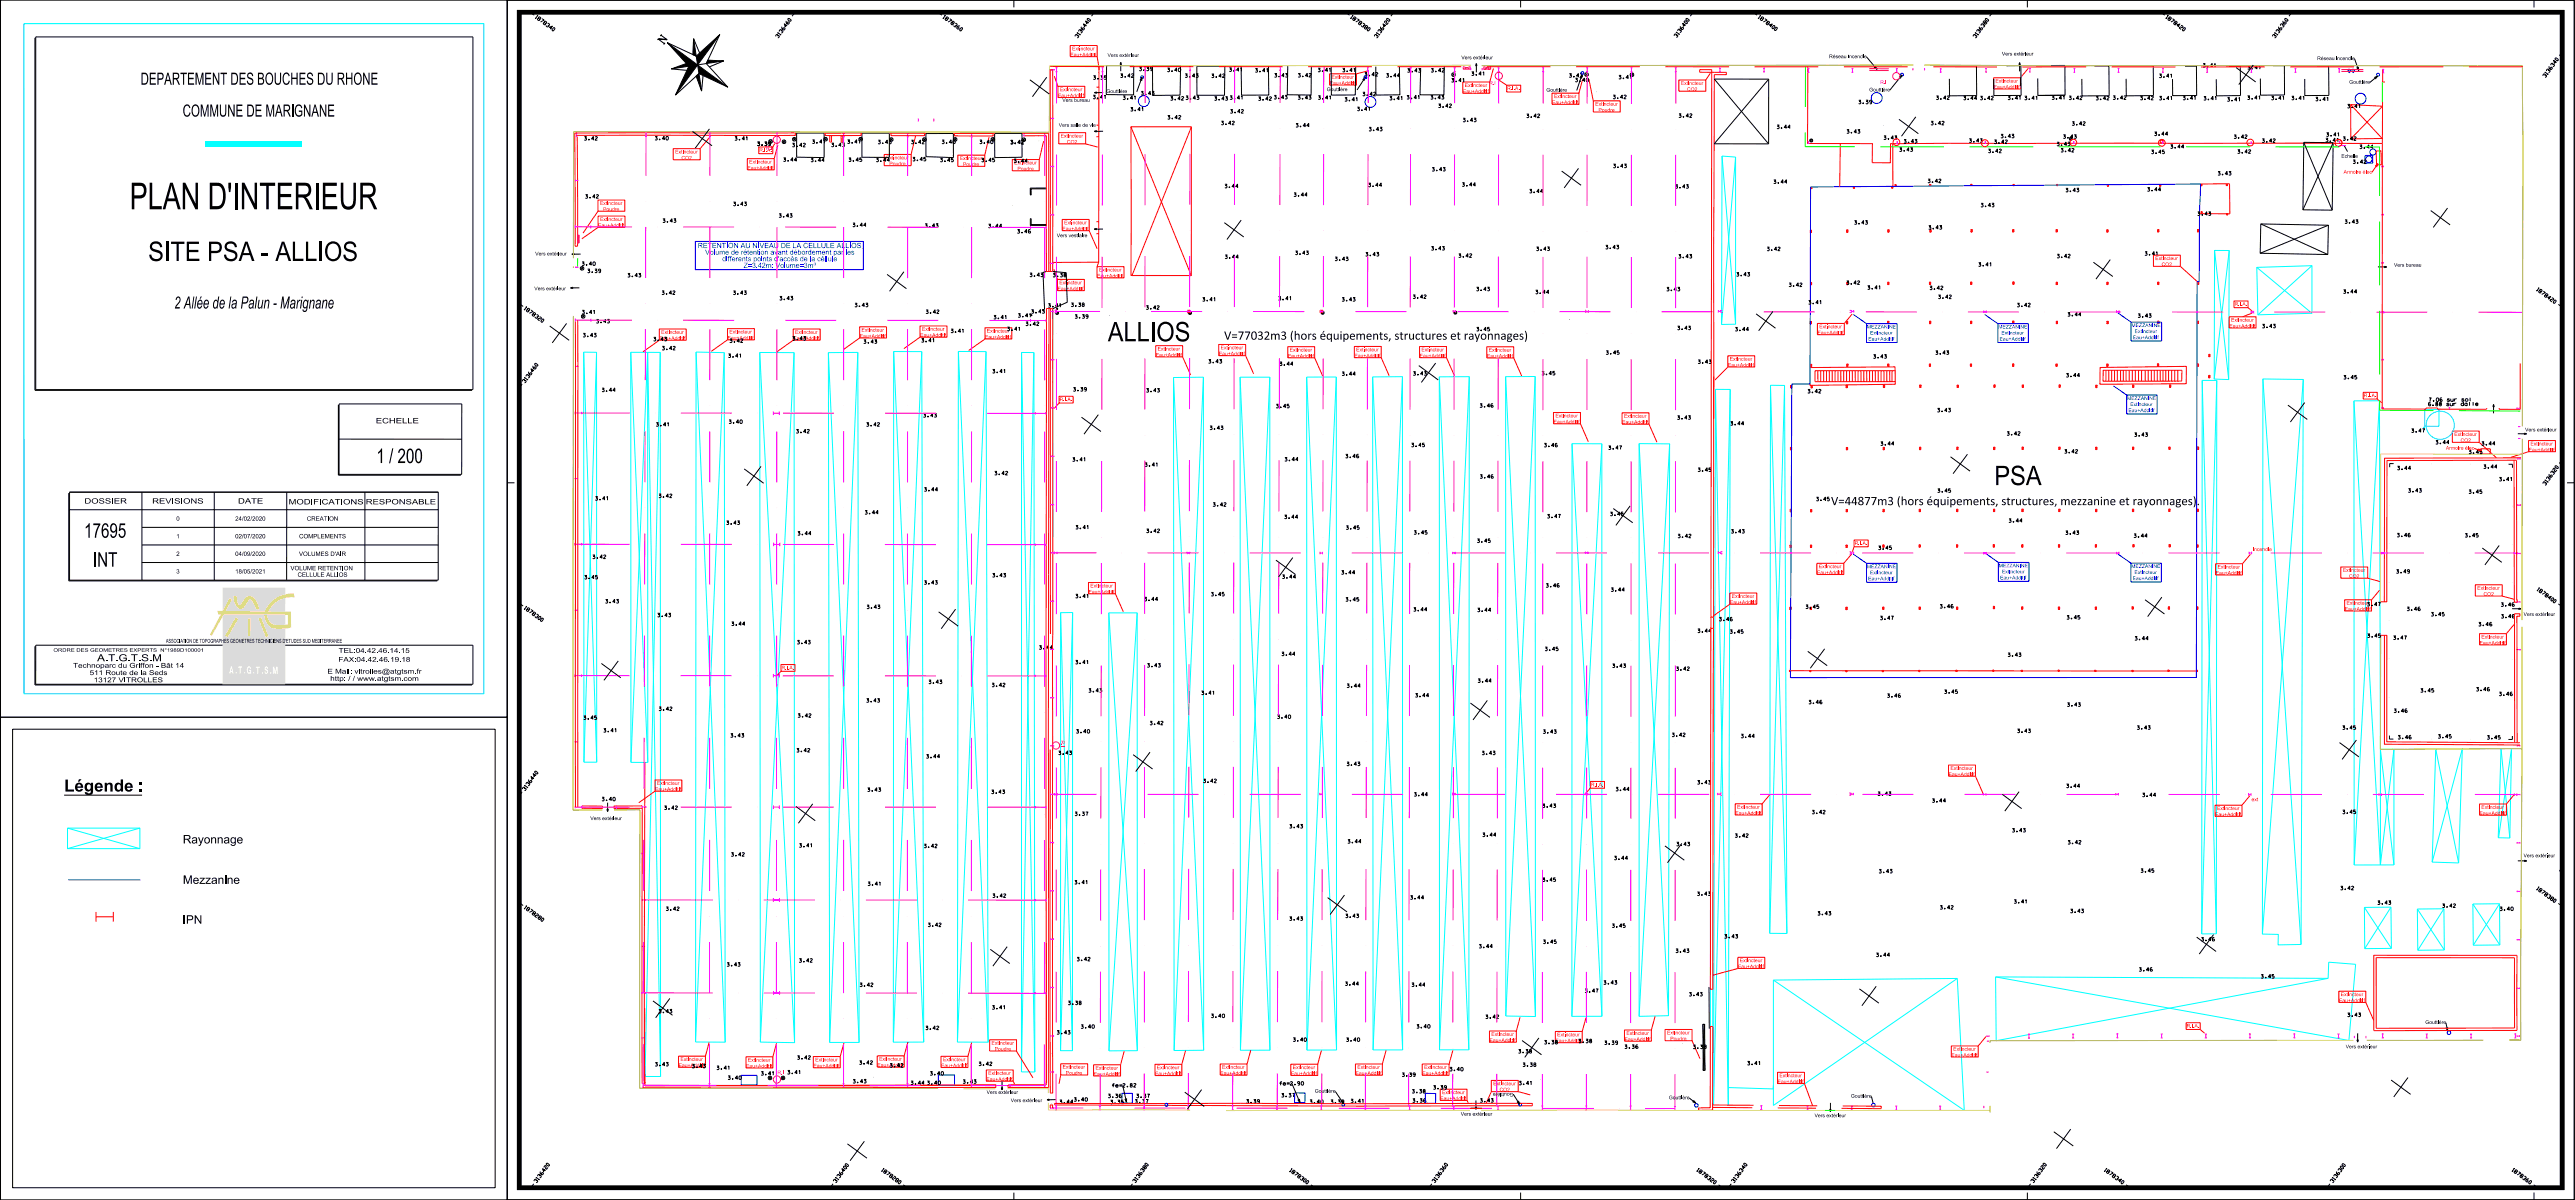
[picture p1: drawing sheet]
<svg xmlns="http://www.w3.org/2000/svg" width="1067mm" height="497mm" viewBox="0 0 1067 497" stroke-linecap="round" stroke-linejoin="round" font-family="sans-serif">
<defs><g id="words">
<text font-size="11" x="53.7" y="86.7">PLAN D'INTERIEUR</text>
<g font-size="8">
<text x="61.4" y="108.1">SITE PSA - ALLIOS</text>
<text x="826.4" y="200.9">PSA</text>
</g>
<text font-size="8" fill="#f0f" x="459" y="141.4">ALLIOS</text>
<g font-size="6">
<text x="156" y="191.8">1 / 200</text>
<text x="34.9" y="222.7">17695</text>
<text x="38.5" y="234.7">INT</text>
</g>
<g font-size="5">
<text x="58.3" y="35.1">DEPARTEMENT DES BOUCHES DU RHONE</text>
<text x="75.7" y="48.3">COMMUNE DE MARIGNANE</text>
<text x="72.2" y="127.8">2 Allée de la Palun - Marignane</text>
<text x="26.6" y="327.8">Légende :</text>
</g>
<g font-size="3.5">
<text x="75.8" y="349.3">Rayonnage</text>
<text x="75.8" y="366.1">Mezzanine</text>
<text x="75.7" y="382.6">IPN</text>
</g>
<text font-size="3.4" fill="#f0f" x="507.2" y="140.7">V=77032m3 (hors équipements, structures et rayonnages)</text>
<text font-size="3.4" x="758.7" y="209.2">V=44877m3 (hors équipements, structures, mezzanine et rayonnages).</text>
<text font-size="3.2" x="274.8" y="18.7" transform="rotate(-54 274.8 18.7)">N</text>
<text font-size="2.9" x="40.3" y="273.9">A.T.G.T.S.M</text>
<g font-size="2.2">
<text x="155.7" y="175.3">ECHELLE</text>
<text x="35" y="208.6">DOSSIER</text>
<text x="63.1" y="208.6">REVISIONS</text>
<text x="98.6" y="208.6">DATE</text>
<text x="119.6" y="208.9">MODIFICATIONS</text>
<text x="151.6" y="208.9">RESPONSABLE</text>
</g>
<g font-size="2.1" fill="#00f">
<text x="289.1" y="102.7">RETENTION AU NIVEAU DE LA CELLULE ALLIOS</text>
<text x="292.2" y="105.5">Volume de rétention avant débordement par les</text>
<text x="299.3" y="108.2">differents points d'accès de la céllule</text>
<text x="308.1" y="110.9">Z=3.42m: Volume=3m³</text>
</g>
<g font-size="2">
<text x="140.2" y="274.1">FAX:04.42.46.19.18</text>
<text x="140.3" y="270.4">TEL:04.42.46.14.15</text>
<text x="30.3" y="276.6">Technoparc du Griffon - Bât 14</text>
<text x="37.1" y="279.6">511 Route de la Seds</text>
<text x="135.7" y="279">E Mail: vitrolles@atgtsm.fr</text>
<text x="136.8" y="282">http: / / www.atgtsm.com</text>
<text x="38.8" y="282.6">13127 VITROLLES</text>
</g>
<g font-size="1.8">
<text x="73" y="215.7">0</text>
<text x="97.5" y="215.7">24/02/2020</text>
<text x="127.1" y="215.7">CREATION</text>
<text x="73" y="223">1</text>
<text x="97.5" y="223">02/07/2020</text>
<text x="123.9" y="223">COMPLEMENTS</text>
<text x="73" y="230.2">2</text>
<text x="97.5" y="230.2">04/09/2020</text>
<text x="123.9" y="230.2">VOLUMES D'AIR</text>
<text x="73" y="237.5">3</text>
<text x="97.4" y="237.5">18/05/2021</text>
<text x="120.4" y="236.2">VOLUME RETENTION</text>
<text x="123.3" y="238.9">CELLULE ALLIOS</text>
</g>
<text font-size="1.6" x="68.8" y="266.2">ASSOCIATION DE TOPOGRAPHES GEOMETRES TECHNICIENS D'ETUDES SUD MEDITERRANEE</text>
<g font-size="1.5">
<text x="221.7" y="7.5" transform="rotate(36 221.7 7.5)">18</text>
<text x="223.8" y="8.9" transform="rotate(36 223.8 8.9)">7</text>
<text x="225" y="9.8" transform="rotate(36 225 9.8)">8</text>
<text x="226.2" y="10.7" transform="rotate(36 226.2 10.7)">3</text>
<text x="227.4" y="11.6" transform="rotate(36 227.4 11.6)">4</text>
<text x="325.7" y="11.4" transform="rotate(-54 325.7 11.4)">4</text>
<text x="326.6" y="10.2" transform="rotate(-54 326.6 10.2)">6</text>
<text x="327.5" y="9" transform="rotate(-54 327.5 9)">0</text>
<text x="390.6" y="7.5" transform="rotate(36 390.6 7.5)">18</text>
<text x="392.7" y="8.9" transform="rotate(36 392.7 8.9)">7</text>
<text x="393.9" y="9.8" transform="rotate(36 393.9 9.8)">8</text>
<text x="395.1" y="10.7" transform="rotate(36 395.1 10.7)">3</text>
<text x="396.3" y="11.6" transform="rotate(36 396.3 11.6)">6</text>
<text x="449.8" y="11.4" transform="rotate(-54 449.8 11.4)">4</text>
<text x="450.7" y="10.2" transform="rotate(-54 450.7 10.2)">4</text>
<text x="451.6" y="9" transform="rotate(-54 451.6 9)">0</text>
<text x="559.6" y="7.5" transform="rotate(36 559.6 7.5)">18</text>
<text x="561.6" y="8.9" transform="rotate(36 561.6 8.9)">7</text>
<text x="562.8" y="9.8" transform="rotate(36 562.8 9.8)">8</text>
<text x="564" y="10.7" transform="rotate(36 564 10.7)">3</text>
<text x="565.2" y="11.6" transform="rotate(36 565.2 11.6)">8</text>
<text x="573.8" y="11.4" transform="rotate(-54 573.8 11.4)">4</text>
<text x="574.7" y="10.2" transform="rotate(-54 574.7 10.2)">2</text>
<text x="575.6" y="9" transform="rotate(-54 575.6 9)">0</text>
<text x="698" y="11.2" transform="rotate(-54 698 11.2)">4</text>
<text x="698.9" y="10" transform="rotate(-54 698.9 10)">0</text>
<text x="699.7" y="9" transform="rotate(-54 699.7 9)">0</text>
<text x="728.5" y="7.5" transform="rotate(36 728.5 7.5)">18</text>
<text x="730.5" y="8.9" transform="rotate(36 730.5 8.9)">7</text>
<text x="731.7" y="9.8" transform="rotate(36 731.7 9.8)">8</text>
<text x="732.9" y="10.7" transform="rotate(36 732.9 10.7)">4</text>
<text x="734.1" y="11.6" transform="rotate(36 734.1 11.6)">0</text>
<text x="821.9" y="11.4" transform="rotate(-54 821.9 11.4)">3</text>
<text x="822.8" y="10.2" transform="rotate(-54 822.8 10.2)">8</text>
<text x="823.7" y="9" transform="rotate(-54 823.7 9)">0</text>
<text x="897.4" y="7.5" transform="rotate(36 897.4 7.5)">18</text>
<text x="899.4" y="8.9" transform="rotate(36 899.4 8.9)">7</text>
<text x="900.6" y="9.8" transform="rotate(36 900.6 9.8)">8</text>
<text x="901.8" y="10.7" transform="rotate(36 901.8 10.7)">4</text>
<text x="903" y="11.6" transform="rotate(36 903 11.6)">2</text>
<text x="946" y="11.4" transform="rotate(-54 946 11.4)">3</text>
<text x="946.9" y="10.2" transform="rotate(-54 946.9 10.2)">6</text>
<text x="947.8" y="9" transform="rotate(-54 947.8 9)">0</text>
<text x="228.6" y="12.5" transform="rotate(36 228.6 12.5)">0</text>
<text x="322.5" y="15.8" transform="rotate(-54 322.5 15.8)">3</text>
<text x="323.4" y="14.6" transform="rotate(-54 323.4 14.6)">13</text>
<text x="324.9" y="12.6" transform="rotate(-54 324.9 12.6)">6</text>
<text x="397.5" y="12.5" transform="rotate(36 397.5 12.5)">0</text>
<text x="446.5" y="15.8" transform="rotate(-54 446.5 15.8)">3</text>
<text x="447.4" y="14.6" transform="rotate(-54 447.4 14.6)">13</text>
<text x="448.9" y="12.6" transform="rotate(-54 448.9 12.6)">6</text>
<text x="566.4" y="12.5" transform="rotate(36 566.4 12.5)">0</text>
<text x="570.6" y="15.8" transform="rotate(-54 570.6 15.8)">3</text>
<text x="571.5" y="14.6" transform="rotate(-54 571.5 14.6)">13</text>
<text x="573" y="12.6" transform="rotate(-54 573 12.6)">6</text>
<text x="694.8" y="15.6" transform="rotate(-54 694.8 15.6)">3</text>
<text x="695.7" y="14.4" transform="rotate(-54 695.7 14.4)">13</text>
<text x="697.1" y="12.4" transform="rotate(-54 697.1 12.4)">6</text>
<text x="818.7" y="15.8" transform="rotate(-54 818.7 15.8)">3</text>
<text x="819.6" y="14.6" transform="rotate(-54 819.6 14.6)">13</text>
<text x="821.1" y="12.6" transform="rotate(-54 821.1 12.6)">6</text>
<text x="904.2" y="12.5" transform="rotate(36 904.2 12.5)">0</text>
<text x="942.7" y="15.8" transform="rotate(-54 942.7 15.8)">3</text>
<text x="943.6" y="14.6" transform="rotate(-54 943.6 14.6)">13</text>
<text x="945.1" y="12.6" transform="rotate(-54 945.1 12.6)">6</text>
<text x="458.9" y="23.6">Vers extérieur</text>
<text x="829.5" y="23">Vers extérieur</text>
<text x="483.8" y="29.7">3.40</text>
<text x="520.2" y="29.9">3.41</text>
<text x="556.3" y="29.8">3.41</text>
<text x="593.1" y="29.9">3.42</text>
<text x="605.5" y="24.6">Vers extérieur</text>
<text x="757.9" y="24.1">Réseau incendie</text>
<text x="912.9" y="27.9">3.41</text>
<text x="960.2" y="24.9">Réseau incendie</text>
<text x="1057.1" y="28.9" transform="rotate(-54 1057.1 28.9)">6</text>
<text x="1058" y="27.7" transform="rotate(-54 1058 27.7)">3</text>
<text x="1058.9" y="26.5" transform="rotate(-54 1058.9 26.5)">4</text>
<text x="1059.8" y="25.3" transform="rotate(-54 1059.8 25.3)">0</text>
<text x="453.1" y="32.9">3.35</text>
<text x="464.3" y="32.1">3.42</text>
<text x="491.1" y="32.1">3.43</text>
<text x="502.1" y="32.1">3.42</text>
<text x="528.1" y="32">3.43</text>
<text x="537.9" y="31.9">3.42</text>
<text x="565.5" y="31.6">3.42</text>
<text x="574.5" y="32">3.44</text>
<text x="601.5" y="34">3.41</text>
<text x="609.8" y="31.3">3.41</text>
<text x="650.3" y="32">3.43</text>
<text x="652.8" y="33.9">3.40</text>
<text x="670.8" y="32.7">3.41</text>
<text x="894.8" y="32.2">3.41</text>
<text x="973.4" y="34.7">Gouttière</text>
<text x="1054.8" y="32.2" transform="rotate(-54 1054.8 32.2)">3</text>
<text x="1055.7" y="31" transform="rotate(-54 1055.7 31)">13</text>
<text x="453" y="40.9">3.41</text>
<text x="458.4" y="38.5">Gouttière</text>
<text x="465.4" y="41.2">3.41</text>
<text x="472.9" y="39.4">3.43</text>
<text x="485.1" y="41.5">3.423.43</text>
<text x="503.3" y="41.6">3.433.41</text>
<text x="521.5" y="41.6">3.42</text>
<text x="528" y="41">3.43</text>
<text x="537.9" y="41.1">3.43</text>
<text x="546.3" y="41.2">3.41</text>
<text x="549.7" y="37.7">Gouttière</text>
<text x="557.3" y="41.9">3.41</text>
<text x="564.7" y="39.7">3.42</text>
<text x="575.9" y="41.4">3.41</text>
<text x="583" y="41.1">3.41</text>
<text x="592.9" y="41.1">3.43</text>
<text x="640.7" y="38">Gouttière</text>
<text x="668.5" y="40.9">3.42</text>
<text x="774.5" y="37.9">Gouttière</text>
<text x="802.4" y="41.2">3.42</text>
<text x="813.7" y="41.4">3.44</text>
<text x="820.6" y="41.4">3.42</text>
<text x="832.1" y="41.3">3.41</text>
<text x="839" y="41.3">3.41</text>
<text x="850.3" y="41.2">3.41</text>
<text x="857.4" y="41.3">3.42</text>
<text x="868.6" y="41.4">3.42</text>
<text x="875.6" y="41.2">3.42</text>
<text x="886.9" y="41.4">3.42</text>
<text x="894.8" y="41.4">3.41</text>
<text x="904.6" y="41.4">3.41</text>
<text x="913.2" y="41.5">3.41</text>
<text x="923" y="41.9">3.41</text>
<text x="931.3" y="41.2">3.41</text>
<text x="941.2" y="41.3">3.41</text>
<text x="949.6" y="41.4">3.41</text>
<text x="959.6" y="41.8">3.41</text>
<text x="440.2" y="42.2">Vers bureau</text>
<text x="468.5" y="46">3.41</text>
<text x="509.9" y="46.9">3.42</text>
<text x="562.5" y="45.9">3.41</text>
<text x="596.1" y="44.6">3.42</text>
<text x="770.2" y="43">3.39</text>
<text x="972.8" y="44.7">3.41</text>
<text x="438.7" y="52.5">Vers salle de vie</text>
<text x="483.9" y="49.3">3.42</text>
<text x="506.1" y="51.7">3.42</text>
<text x="537" y="52.6">3.44</text>
<text x="606.3" y="50.5">3.43</text>
<text x="632.6" y="48.7">3.42</text>
<text x="695.7" y="48.6">3.42</text>
<text x="736.3" y="53.3">3.44</text>
<text x="800.2" y="51.7">3.42</text>
<text x="858.7" y="51.9">3.42</text>
<text x="242.1" y="58.1">3.42</text>
<text x="271.5" y="58">3.40</text>
<text x="304.5" y="58.1">3.41</text>
<text x="336.6" y="59.4">3.41</text>
<text x="351.2" y="59.4">3.41</text>
<text x="363.9" y="59.6">3.43</text>
<text x="377.6" y="59.6">3.42</text>
<text x="390.3" y="59.5">3.40</text>
<text x="406" y="59.5">3.40</text>
<text x="418.8" y="59.6">3.42</text>
<text x="567.3" y="54.3">3.43</text>
<text x="765.3" y="55.2">3.43</text>
<text x="780.6" y="57.8">3.43</text>
<text x="789" y="59.3">3.43</text>
<text x="816" y="59">3.43</text>
<text x="826.4" y="59.5">3.42</text>
<text x="829.1" y="57.1">3.43</text>
<text x="855" y="57.3">3.43</text>
<text x="892.8" y="56.2">3.44</text>
<text x="925.8" y="57.4">3.42</text>
<text x="937.4" y="59">3.42</text>
<text x="964" y="56.5">3.41</text>
<text x="970.9" y="58.2">3.42</text>
<text x="313.9" y="60.3">3.39</text>
<text x="328.3" y="60.8">3.42</text>
<text x="344.6" y="60.8">3.43</text>
<text x="787.1" y="62.7">3.43</text>
<text x="823.9" y="63.3">3.42</text>
<text x="852.4" y="60.4">3.43</text>
<text x="854" y="63">3.42</text>
<text x="891.5" y="63.7">3.45</text>
<text x="899.4" y="61.5">3.44</text>
<text x="927.2" y="63.5">3.42</text>
<text x="970.2" y="65.4">Echelle</text>
<text x="977.8" y="61.6">3.44</text>
<text x="324.7" y="66.9">3.44</text>
<text x="336.1" y="67">3.44</text>
<text x="351.7" y="66.9">3.45</text>
<text x="363.1" y="67">3.44</text>
<text x="378.3" y="66.7">3.45</text>
<text x="389.7" y="67">3.45</text>
<text x="406.8" y="67.1">3.45</text>
<text x="420.2" y="67.4">3.44</text>
<text x="593.5" y="70.9">3.43</text>
<text x="668.6" y="69.5">3.43</text>
<text x="975.1" y="67.8">3.42</text>
<text x="507.6" y="77.8">3.44</text>
<text x="567.1" y="77.4">3.44</text>
<text x="605.9" y="77.2">3.44</text>
<text x="694.2" y="78">3.43</text>
<text x="735" y="76">3.44</text>
<text x="798.9" y="75.7">3.42</text>
<text x="919.1" y="72.6">3.43</text>
<text x="242.6" y="82.1">3.42</text>
<text x="536.2" y="81.4">3.44</text>
<text x="633.8" y="79.9">3.44</text>
<text x="856" y="79.5">3.43</text>
<text x="889.9" y="79.2">3.44</text>
<text x="303.9" y="85.2">3.43</text>
<text x="820.9" y="85.7">3.43</text>
<text x="910.7" y="89.3">3.43</text>
<text x="274.7" y="92.1">3.43</text>
<text x="322.8" y="90">3.43</text>
<text x="383.3" y="94.2">3.43</text>
<text x="409.6" y="94.3">3.44</text>
<text x="768.4" y="92.9">3.43</text>
<text x="799.2" y="95">3.43</text>
<text x="971.7" y="92.6">3.43</text>
<text x="421.6" y="96.6">3.46</text>
<text x="437.9" y="98.2">Vers vestiaire</text>
<text x="221.8" y="105.8">Vers extérieur</text>
<text x="507.7" y="107.1">3.44</text>
<text x="536.8" y="105.5">3.43</text>
<text x="553.2" y="108">3.43</text>
<text x="565.9" y="106.1">3.43</text>
<text x="593.1" y="103.6">3.43</text>
<text x="604.5" y="106.6">3.42</text>
<text x="636.7" y="103.8">3.43</text>
<text x="665.4" y="103.1">3.43</text>
<text x="695.6" y="106.9">3.43</text>
<text x="732.3" y="103.9">3.42</text>
<text x="852.4" y="106.8">3.42</text>
<text x="888.8" y="105.8">3.41</text>
<text x="241.2" y="110">3.40</text>
<text x="243.5" y="113">3.39</text>
<text x="819.9" y="110.3">3.41</text>
<text x="992" y="110.5">Vers bureau</text>
<text x="260.1" y="114.8">3.43</text>
<text x="426.8" y="114.6">3.43</text>
<text x="436.4" y="114.7">3.38</text>
<text x="719.6" y="114.4">3.43</text>
<text x="741.3" y="118.7">3.42</text>
<text x="765.2" y="117.8">3.42</text>
<text x="773.9" y="119.8">3.41</text>
<text x="221.4" y="120.2">Vers extérieur</text>
<text x="274.3" y="122">3.42</text>
<text x="303.9" y="122">3.43</text>
<text x="323.1" y="124.3">3.43</text>
<text x="498.4" y="124.8">3.41</text>
<text x="529.8" y="124.3">3.41</text>
<text x="556.1" y="124.8">3.43</text>
<text x="585.6" y="123.7">3.42</text>
<text x="611.8" y="120.5">3.43</text>
<text x="636.3" y="121.7">3.44</text>
<text x="690.7" y="120.5">3.43</text>
<text x="749.5" y="126">3.41</text>
<text x="799.7" y="120">3.42</text>
<text x="803.2" y="123.7">3.42</text>
<text x="971.1" y="121.5">3.44</text>
<text x="1051" y="120.3" transform="rotate(36 1051 120.3)">18</text>
<text x="1053" y="121.8" transform="rotate(36 1053 121.8)">7</text>
<text x="1054.2" y="122.7" transform="rotate(36 1054.2 122.7)">8</text>
<text x="1055.4" y="123.6" transform="rotate(36 1055.4 123.6)">4</text>
<text x="1056.6" y="124.4" transform="rotate(36 1056.6 124.4)">2</text>
<text x="1057.8" y="125.3" transform="rotate(36 1057.8 125.3)">0</text>
<text x="217.2" y="128.1" transform="rotate(36 217.2 128.1)">18</text>
<text x="219.2" y="129.6" transform="rotate(36 219.2 129.6)">7</text>
<text x="220.4" y="130.5" transform="rotate(36 220.4 130.5)">8</text>
<text x="221.6" y="131.4" transform="rotate(36 221.6 131.4)">3</text>
<text x="241.3" y="130">3.41</text>
<text x="354.3" y="127.1">3.43</text>
<text x="383.7" y="129.9">3.42</text>
<text x="421.9" y="131.4">3.41</text>
<text x="427.4" y="129.8">3.43</text>
<text x="434.4" y="127.3">3.41</text>
<text x="443.9" y="127">3.38</text>
<text x="445.5" y="131.9">3.39</text>
<text x="475" y="128.1">3.42</text>
<text x="835.9" y="127.1">3.42</text>
<text x="856.8" y="131">3.44</text>
<text x="886" y="131.5">3.43</text>
<text x="222.8" y="132.3" transform="rotate(36 222.8 132.3)">2</text>
<text x="224" y="133.2" transform="rotate(36 224 133.2)">0</text>
<text x="247.2" y="133.8">3.43</text>
<text x="394.1" y="137.8">3.41</text>
<text x="411.8" y="132.1">3.41</text>
<text x="417.4" y="137">3.41</text>
<text x="425.1" y="134.9">3.42</text>
<text x="611.9" y="137.1">3.45</text>
<text x="695.1" y="136.6">3.43</text>
<text x="719.1" y="137.1">3.44</text>
<text x="937.5" y="135.8">3.43</text>
<text x="241.7" y="139.6">3.43</text>
<text x="270.9" y="141.2">3.43</text>
<text x="302.4" y="141.9">3.42</text>
<text x="328.5" y="140.9">3.43</text>
<text x="357.9" y="142.2">3.43</text>
<text x="381.9" y="141.7">3.41</text>
<text x="274.4" y="145">3.42</text>
<text x="301.9" y="148.1">3.41</text>
<text x="665.6" y="146.8">3.45</text>
<text x="776.3" y="148.4">3.43</text>
<text x="802.1" y="146.8">3.43</text>
<text x="219.9" y="155.4" transform="rotate(-54 219.9 155.4)">6</text>
<text x="220.8" y="154.2" transform="rotate(-54 220.8 154.2)">4</text>
<text x="221.7" y="153" transform="rotate(-54 221.7 153)">6</text>
<text x="222.6" y="151.8" transform="rotate(-54 222.6 151.8)">0</text>
<text x="411.3" y="154.5">3.41</text>
<text x="500.8" y="150.4">3.43</text>
<text x="530.3" y="151.4">3.44</text>
<text x="556.1" y="155.6">3.44</text>
<text x="585.7" y="155.4">3.43</text>
<text x="638.9" y="155.3">3.45</text>
<text x="703.7" y="150.6">3.43</text>
<text x="217.6" y="158.7" transform="rotate(-54 217.6 158.7)">3</text>
<text x="218.4" y="157.5" transform="rotate(-54 218.4 157.5)">13</text>
<text x="856.2" y="156.2">3.44</text>
<text x="971.2" y="157">3.45</text>
<text x="249.5" y="162.3">3.44</text>
<text x="444.8" y="162">3.39</text>
<text x="475.1" y="162.4">3.43</text>
<text x="749.1" y="162.8">3.42</text>
<text x="1006.5" y="166.3">7.06 sur sol</text>
<text x="382.7" y="172.8">3.43</text>
<text x="528.8" y="169">3.45</text>
<text x="613.3" y="168.7">3.46</text>
<text x="695.1" y="173.7">3.43</text>
<text x="802.8" y="170.6">3.43</text>
<text x="1006.3" y="168.1">6.88 sur dalle</text>
<text x="271.9" y="176.6">3.41</text>
<text x="302.1" y="175.4">3.40</text>
<text x="330" y="179.4">3.42</text>
<text x="359.1" y="176.6">3.42</text>
<text x="501.4" y="177.9">3.43</text>
<text x="717.1" y="176.1">3.44</text>
<text x="999.3" y="179.1">3.47</text>
<text x="1046.3" y="178.7">Vers extérieur</text>
<text x="584.9" y="185.1">3.45</text>
<text x="639.9" y="185.1">3.46</text>
<text x="779.3" y="184.5">3.44</text>
<text x="831.7" y="180.3">3.42</text>
<text x="884.5" y="180.8">3.43</text>
<text x="1009.3" y="183.9">3.44</text>
<text x="1028.4" y="184.4">3.44</text>
<text x="444.5" y="191.1">3.41</text>
<text x="532.4" y="191">3.44</text>
<text x="557.6" y="189.7">3.46</text>
<text x="666.6" y="186.2">3.47</text>
<text x="855.5" y="187.7">3.42</text>
<text x="412.2" y="196.7">3.42</text>
<text x="474.4" y="193.2">3.41</text>
<text x="703.6" y="195.3">3.45</text>
<text x="993.4" y="194.6">3.44</text>
<text x="1029.2" y="194">3.44</text>
<text x="1057.1" y="197.8" transform="rotate(-54 1057.1 197.8)">6</text>
<text x="1058" y="196.6" transform="rotate(-54 1058 196.6)">3</text>
<text x="1058.9" y="195.4" transform="rotate(-54 1058.9 195.4)">2</text>
<text x="1059.8" y="194.2" transform="rotate(-54 1059.8 194.2)">0</text>
<text x="383" y="203.5">3.44</text>
<text x="613.3" y="198.1">3.46</text>
<text x="802.9" y="204">3.45</text>
<text x="998" y="203.9">3.43</text>
<text x="1035.7" y="199.2">3.41</text>
<text x="1054.8" y="201.1" transform="rotate(-54 1054.8 201.1)">3</text>
<text x="1055.7" y="199.9" transform="rotate(-54 1055.7 199.9)">13</text>
<text x="246.7" y="207.2">3.41</text>
<text x="273" y="206.1">3.42</text>
<text x="502.7" y="209.7">3.42</text>
<text x="752.6" y="207.5">3.45</text>
<text x="1023.1" y="204.4">3.45</text>
<text x="358.5" y="213">3.44</text>
<text x="532.3" y="214.8">3.44</text>
<text x="641.2" y="214.6">3.47</text>
<text x="667.3" y="213.6">3.45</text>
<text x="301.1" y="217.3">3.43</text>
<text x="330.6" y="221.7">3.44</text>
<text x="445.8" y="219.1">3.41</text>
<text x="475.1" y="220.6">3.42</text>
<text x="557.8" y="219.3">3.45</text>
<text x="586" y="221.3">3.45</text>
<text x="717.4" y="220.8">3.43</text>
<text x="832.4" y="216.4">3.44</text>
<text x="856" y="221.4">3.43</text>
<text x="612.2" y="224.7">3.45</text>
<text x="695.3" y="222.8">3.42</text>
<text x="778.4" y="227.6">3.45</text>
<text x="884.3" y="222.6">3.44</text>
<text x="993.3" y="222.4">3.46</text>
<text x="1021.5" y="222.5">3.45</text>
<text x="245.6" y="231.4">3.42</text>
<text x="242.2" y="239.8">3.45</text>
<text x="411.3" y="239">3.43</text>
<text x="531.4" y="239.6">3.44</text>
<text x="555.9" y="237.8">3.44</text>
<text x="993" y="237.4">3.49</text>
<text x="383" y="242">3.43</text>
<text x="640.7" y="243.2">3.46</text>
<text x="667.6" y="245">3.44</text>
<text x="1051.2" y="244.5" transform="rotate(36 1051.2 244.5)">18</text>
<text x="1053.2" y="246" transform="rotate(36 1053.2 246)">7</text>
<text x="250.9" y="249.8">3.43</text>
<text x="445.7" y="247.6">3.41</text>
<text x="474.2" y="248.9">3.44</text>
<text x="501.9" y="246.9">3.45</text>
<text x="557.7" y="249">3.45</text>
<text x="803.9" y="251.9">3.46</text>
<text x="981" y="251">3.47</text>
<text x="1036.4" y="251.2">3.46</text>
<text x="1054.4" y="246.9" transform="rotate(36 1054.4 246.9)">8</text>
<text x="1055.6" y="247.8" transform="rotate(36 1055.6 247.8)">4</text>
<text x="1056.8" y="248.6" transform="rotate(36 1056.8 248.6)">0</text>
<text x="217.2" y="252.2" transform="rotate(36 217.2 252.2)">18</text>
<text x="219.2" y="253.7" transform="rotate(36 219.2 253.7)">7</text>
<text x="220.4" y="254.6" transform="rotate(36 220.4 254.6)">8</text>
<text x="221.6" y="255.5" transform="rotate(36 221.6 255.5)">3</text>
<text x="222.8" y="256.3" transform="rotate(36 222.8 256.3)">0</text>
<text x="223.8" y="257.1" transform="rotate(36 223.8 257.1)">0</text>
<text x="272.5" y="255.5">3.43</text>
<text x="359.2" y="252.1">3.43</text>
<text x="585.8" y="253.2">3.44</text>
<text x="612.3" y="253.4">3.44</text>
<text x="712.4" y="257.2">3.46</text>
<text x="748.3" y="252.1">3.45</text>
<text x="779.2" y="256.7">3.47</text>
<text x="856.5" y="256.5">3.45</text>
<text x="997.4" y="253">3.46</text>
<text x="1007.5" y="255.2">3.45</text>
<text x="1036.5" y="256">3.46</text>
<text x="1045.7" y="255.1">Vers extérieur</text>
<text x="303.2" y="259.1">3.44</text>
<text x="703.5" y="262">3.44</text>
<text x="716.9" y="262.3">3.45</text>
<text x="1027.1" y="259.3">3.46</text>
<text x="22.1" y="270">ORDRE DES GEOMETRES EXPERTS</text>
<text x="66.8" y="270">N°1989D100001</text>
<text x="330.4" y="266.7">3.43</text>
<text x="640.3" y="269.5">3.45</text>
<text x="884.7" y="265.1">3.44</text>
<text x="981" y="264">3.45</text>
<text x="991.8" y="264.9">3.47</text>
<text x="445.7" y="275">3.41</text>
<text x="531.1" y="271.6">3.44</text>
<text x="832.1" y="271.9">3.43</text>
<text x="475.4" y="276.3">3.43</text>
<text x="668.2" y="276.5">3.43</text>
<text x="694.6" y="277.7">3.42</text>
<text x="384.9" y="283.2">3.43</text>
<text x="411.1" y="284.5">3.42</text>
<text x="451.2" y="286.7">3.43</text>
<text x="497.9" y="287.7">3.41</text>
<text x="558.2" y="284.8">3.44</text>
<text x="612.5" y="282.7">3.44</text>
<text x="805.7" y="287.2">3.45</text>
<text x="1003.1" y="286.7">3.45</text>
<text x="1026.2" y="286.2">3.46</text>
<text x="359.1" y="290.9">3.43</text>
<text x="586.5" y="288.7">3.44</text>
<text x="749.6" y="291.5">3.46</text>
<text x="782.1" y="288.9">3.46</text>
<text x="856.7" y="292.6">3.43</text>
<text x="1035.6" y="288.2">3.46</text>
<text x="241.9" y="298">3.45</text>
<text x="273.1" y="294.3">3.42</text>
<text x="330.7" y="297.1">3.42</text>
<text x="529.3" y="297.6">3.40</text>
<text x="992" y="295.1">3.46</text>
<text x="250.2" y="303.3">3.41</text>
<text x="302.8" y="305.4">3.43</text>
<text x="446" y="303.7">3.40</text>
<text x="476.5" y="300.2">3.42</text>
<text x="639.5" y="303.8">3.43</text>
<text x="692.9" y="305.1">3.42</text>
<text x="721.5" y="305.6">3.44</text>
<text x="836" y="303.5">3.43</text>
<text x="885.6" y="302.1">3.43</text>
<text x="970.7" y="302.1">3.45</text>
<text x="1010.4" y="305.7">3.45</text>
<text x="330.2" y="311.5">3.42</text>
<text x="993.7" y="306.1">3.46</text>
<text x="1030.7" y="306.2">3.45</text>
<text x="383.9" y="314">3.44</text>
<text x="438.7" y="312.6">3.43</text>
<text x="558.1" y="317.1">3.43</text>
<text x="614.1" y="312.6">3.43</text>
<text x="220.8" y="323.1" transform="rotate(-54 220.8 323.1)">4</text>
<text x="221.7" y="321.9" transform="rotate(-54 221.7 321.9)">4</text>
<text x="222.6" y="320.7" transform="rotate(-54 222.6 320.7)">0</text>
<text x="217.6" y="327.6" transform="rotate(-54 217.6 327.6)">3</text>
<text x="218.4" y="326.4" transform="rotate(-54 218.4 326.4)">13</text>
<text x="219.9" y="324.4" transform="rotate(-54 219.9 324.4)">6</text>
<text x="359.5" y="327.8">3.43</text>
<text x="410.9" y="328.7">3.43</text>
<text x="498.7" y="324.2">3.42</text>
<text x="669.6" y="327.6">3.44</text>
<text x="703.4" y="324.8">3.43</text>
<text x="778.2" y="329.5">3.43</text>
<text x="856.3" y="326.2">3.44</text>
<text x="249.5" y="331.7">3.40</text>
<text x="275.3" y="335.3">3.42</text>
<text x="639.2" y="334.5">3.43</text>
<text x="800.7" y="332.3">3.44</text>
<text x="244.6" y="339.7">Vers extérieur</text>
<text x="445.5" y="337.8">3.37</text>
<text x="750.9" y="337.1">3.42</text>
<text x="970.8" y="337">3.45</text>
<text x="534.4" y="343">3.43</text>
<text x="614.4" y="346.5">3.44</text>
<text x="719" y="346.8">3.42</text>
<text x="833.9" y="344.6">3.43</text>
<text x="331.3" y="350.9">3.41</text>
<text x="382.9" y="351.1">3.42</text>
<text x="558.5" y="349.2">3.44</text>
<text x="694.8" y="350.3">3.43</text>
<text x="856.9" y="349.6">3.42</text>
<text x="303.1" y="354.7">3.42</text>
<text x="668.9" y="356.1">3.44</text>
<text x="1045.7" y="355.1">Vers extérieur</text>
<text x="639.2" y="365.1">3.45</text>
<text x="778.7" y="361.6">3.43</text>
<text x="887.1" y="361.3">3.45</text>
<text x="359.7" y="366.8">3.41</text>
<text x="411.4" y="371.7">3.42</text>
<text x="445.4" y="366.2">3.41</text>
<text x="703.3" y="370.9">3.43</text>
<text x="969.9" y="368.6">3.42</text>
<text x="1051" y="368.4" transform="rotate(36 1051 368.4)">18</text>
<text x="1053" y="369.9" transform="rotate(36 1053 369.9)">7</text>
<text x="1054.2" y="370.8" transform="rotate(36 1054.2 370.8)">8</text>
<text x="1055.4" y="371.7" transform="rotate(36 1055.4 371.7)">3</text>
<text x="217.2" y="376.2" transform="rotate(36 217.2 376.2)">18</text>
<text x="219.2" y="377.7" transform="rotate(36 219.2 377.7)">7</text>
<text x="276" y="377.1">3.42</text>
<text x="584.5" y="372.5">3.44</text>
<text x="804" y="376.6">3.42</text>
<text x="834.6" y="374.1">3.41</text>
<text x="985.3" y="374.6">3.43</text>
<text x="1012.1" y="375.9">3.42</text>
<text x="1035.9" y="377.2">3.40</text>
<text x="1056.6" y="372.6" transform="rotate(36 1056.6 372.6)">8</text>
<text x="1057.8" y="373.4" transform="rotate(36 1057.8 373.4)">0</text>
<text x="220.4" y="378.6" transform="rotate(36 220.4 378.6)">8</text>
<text x="221.6" y="379.5" transform="rotate(36 221.6 379.5)">2</text>
<text x="222.8" y="380.4" transform="rotate(36 222.8 380.4)">8</text>
<text x="224" y="381.3" transform="rotate(36 224 381.3)">0</text>
<text x="384.6" y="383.8">3.42</text>
<text x="534.4" y="381.2">3.43</text>
<text x="557.6" y="380.1">3.43</text>
<text x="753.3" y="379">3.43</text>
<text x="858" y="378.1">3.43</text>
<text x="668.1" y="384.2">3.45</text>
<text x="714.7" y="388.6">3.43</text>
<text x="912.2" y="389.8">3.46</text>
<text x="612.9" y="392.7">3.44</text>
<text x="639.5" y="390.8">3.45</text>
<text x="694.5" y="394.5">3.43</text>
<text x="301.3" y="400.2">3.43</text>
<text x="331.2" y="398.6">3.42</text>
<text x="446.3" y="398">3.42</text>
<text x="777.5" y="396.2">3.44</text>
<text x="664.6" y="407.7">3.43</text>
<text x="886.4" y="402.3">3.46</text>
<text x="937" y="405.2">3.45</text>
<text x="356.3" y="408.6">3.42</text>
<text x="557.5" y="408.2">3.44</text>
<text x="585" y="408.6">3.44</text>
<text x="656.8" y="411.1">3.47</text>
<text x="700" y="412.6">3.43</text>
<text x="273" y="419.6">3.43</text>
<text x="411.2" y="418">3.41</text>
<text x="442.6" y="416.1">3.38</text>
<text x="448" y="425.9">3.40</text>
<text x="502" y="421.5">3.40</text>
<text x="587.1" y="425.9">3.40</text>
<text x="615.6" y="421.9">3.42</text>
<text x="972.8" y="421.1">3.43</text>
<text x="1005" y="424.1">Gouttière</text>
<text x="383.6" y="426.5">3.42</text>
<text x="438" y="428.3">3.43</text>
<text x="535.9" y="431.3">3.40</text>
<text x="557.9" y="431.4">3.40</text>
<text x="654.2" y="431.9">3.38</text>
<text x="629.3" y="436.2">3.38</text>
<text x="640" y="432.4">3.38</text>
<text x="664.9" y="432.6">3.39</text>
<text x="701.6" y="434.3">3.38</text>
<text x="972" y="434.2">Vers extérieur</text>
<text x="271.5" y="441.6">3.43</text>
<text x="286.9" y="442.3">3.43</text>
<text x="297" y="443">3.41</text>
<text x="330.4" y="438.8">3.42</text>
<text x="356.2" y="440.8">3.42</text>
<text x="368.9" y="442">3.42</text>
<text x="405.6" y="441.4">3.42</text>
<text x="600.8" y="443.6">3.40</text>
<text x="631.1" y="441.7">3.38</text>
<text x="724.1" y="441.1">3.41</text>
<text x="301.7" y="447.1">3.40</text>
<text x="315.4" y="445.3">3.41</text>
<text x="353.5" y="448.6">3.43</text>
<text x="377.5" y="449.2">3.44</text>
<text x="384.2" y="449.2">3.40</text>
<text x="385.5" y="445.3">3.40</text>
<text x="530.2" y="449.5">fe=2.90</text>
<text x="581" y="445.9">3.39</text>
<text x="629.5" y="449.3">3.41</text>
<text x="408.8" y="453.1">Vers extérieur</text>
<text x="459.2" y="454.7">3.36</text>
<text x="460.8" y="450.3">fe=2.82</text>
<text x="470.9" y="454.7">3.37</text>
<text x="531.1" y="454.4">3.37</text>
<text x="544.8" y="452.6">Gouttière</text>
<text x="585.2" y="452.7">3.38</text>
<text x="594" y="451.1">3.39</text>
<text x="627.2" y="452.7" transform="rotate(-180 627.2 452.7)">Gouttière</text>
<text x="691.5" y="455.3">Gouttière</text>
<text x="766.9" y="454.6">Gouttière</text>
<text x="418.8" y="456.5">Vers extérieur</text>
<text x="439.1" y="457.1">3.44</text>
<text x="445.1" y="456.1">3.40</text>
<text x="460.2" y="457.2">3.35</text>
<text x="470.4" y="456.9">3.37</text>
<text x="516.5" y="456.9">3.39</text>
<text x="542.8" y="457">3.40</text>
<text x="551.5" y="457.1">3.39</text>
<text x="559.8" y="456.8">3.41</text>
<text x="585.4" y="456.6">3.36</text>
<text x="613.4" y="456.5">3.43</text>
<text x="605.3" y="462.1">Vers extérieur</text>
<text x="751.9" y="462.7">Vers extérieur</text>
<text x="225.6" y="485.5" transform="rotate(-54 225.6 485.5)">4</text>
<text x="226.5" y="484.3" transform="rotate(-54 226.5 484.3)">2</text>
<text x="227.4" y="483.1" transform="rotate(-54 227.4 483.1)">0</text>
<text x="349.7" y="485.5" transform="rotate(-54 349.7 485.5)">4</text>
<text x="350.5" y="484.3" transform="rotate(-54 350.5 484.3)">0</text>
<text x="351.3" y="483.3" transform="rotate(-54 351.3 483.3)">0</text>
<text x="365.2" y="485" transform="rotate(36 365.2 485)">18</text>
<text x="473.7" y="485.5" transform="rotate(-54 473.7 485.5)">3</text>
<text x="474.6" y="484.3" transform="rotate(-54 474.6 484.3)">8</text>
<text x="475.5" y="483.1" transform="rotate(-54 475.5 483.1)">0</text>
<text x="534.3" y="485.1" transform="rotate(36 534.3 485.1)">18</text>
<text x="597.8" y="485.5" transform="rotate(-54 597.8 485.5)">3</text>
<text x="598.7" y="484.3" transform="rotate(-54 598.7 484.3)">6</text>
<text x="599.5" y="483.1" transform="rotate(-54 599.5 483.1)">0</text>
<text x="703" y="485" transform="rotate(36 703 485)">18</text>
<text x="721.8" y="485.5" transform="rotate(-54 721.8 485.5)">3</text>
<text x="722.7" y="484.3" transform="rotate(-54 722.7 484.3)">4</text>
<text x="723.6" y="483.1" transform="rotate(-54 723.6 483.1)">0</text>
<text x="845.9" y="485.5" transform="rotate(-54 845.9 485.5)">3</text>
<text x="846.8" y="484.3" transform="rotate(-54 846.8 484.3)">2</text>
<text x="847.6" y="483.1" transform="rotate(-54 847.6 483.1)">0</text>
<text x="871.9" y="485" transform="rotate(36 871.9 485)">18</text>
<text x="969.9" y="485.5" transform="rotate(-54 969.9 485.5)">3</text>
<text x="970.8" y="484.3" transform="rotate(-54 970.8 484.3)">0</text>
<text x="971.5" y="483.3" transform="rotate(-54 971.5 483.3)">0</text>
<text x="1040.8" y="485" transform="rotate(36 1040.8 485)">18</text>
<text x="222.4" y="489.9" transform="rotate(-54 222.4 489.9)">3</text>
<text x="223.2" y="488.7" transform="rotate(-54 223.2 488.7)">13</text>
<text x="224.7" y="486.7" transform="rotate(-54 224.7 486.7)">6</text>
<text x="346.4" y="489.9" transform="rotate(-54 346.4 489.9)">3</text>
<text x="347.3" y="488.7" transform="rotate(-54 347.3 488.7)">13</text>
<text x="348.8" y="486.7" transform="rotate(-54 348.8 486.7)">6</text>
<text x="367.2" y="486.5" transform="rotate(36 367.2 486.5)">7</text>
<text x="368.4" y="487.3" transform="rotate(36 368.4 487.3)">8</text>
<text x="369.6" y="488.2" transform="rotate(36 369.6 488.2)">2</text>
<text x="370.8" y="489.1" transform="rotate(36 370.8 489.1)">8</text>
<text x="372" y="490" transform="rotate(36 372 490)">0</text>
<text x="470.5" y="489.9" transform="rotate(-54 470.5 489.9)">3</text>
<text x="471.3" y="488.7" transform="rotate(-54 471.3 488.7)">13</text>
<text x="472.8" y="486.7" transform="rotate(-54 472.8 486.7)">6</text>
<text x="536.3" y="486.6" transform="rotate(36 536.3 486.6)">7</text>
<text x="537.5" y="487.5" transform="rotate(36 537.5 487.5)">8</text>
<text x="538.7" y="488.4" transform="rotate(36 538.7 488.4)">3</text>
<text x="539.9" y="489.3" transform="rotate(36 539.9 489.3)">0</text>
<text x="594.5" y="489.9" transform="rotate(-54 594.5 489.9)">3</text>
<text x="595.4" y="488.7" transform="rotate(-54 595.4 488.7)">13</text>
<text x="596.9" y="486.7" transform="rotate(-54 596.9 486.7)">6</text>
<text x="705" y="486.5" transform="rotate(36 705 486.5)">7</text>
<text x="706.2" y="487.3" transform="rotate(36 706.2 487.3)">8</text>
<text x="707.4" y="488.2" transform="rotate(36 707.4 488.2)">3</text>
<text x="708.6" y="489.1" transform="rotate(36 708.6 489.1)">2</text>
<text x="709.8" y="490" transform="rotate(36 709.8 490)">0</text>
<text x="718.6" y="489.9" transform="rotate(-54 718.6 489.9)">3</text>
<text x="719.4" y="488.7" transform="rotate(-54 719.4 488.7)">13</text>
<text x="720.9" y="486.7" transform="rotate(-54 720.9 486.7)">6</text>
<text x="842.6" y="489.9" transform="rotate(-54 842.6 489.9)">3</text>
<text x="843.5" y="488.7" transform="rotate(-54 843.5 488.7)">13</text>
<text x="845" y="486.7" transform="rotate(-54 845 486.7)">6</text>
<text x="873.9" y="486.5" transform="rotate(36 873.9 486.5)">7</text>
<text x="875.1" y="487.3" transform="rotate(36 875.1 487.3)">8</text>
<text x="876.3" y="488.2" transform="rotate(36 876.3 488.2)">3</text>
<text x="877.5" y="489.1" transform="rotate(36 877.5 489.1)">4</text>
<text x="878.8" y="490" transform="rotate(36 878.8 490)">0</text>
<text x="966.7" y="489.9" transform="rotate(-54 966.7 489.9)">3</text>
<text x="967.5" y="488.7" transform="rotate(-54 967.5 488.7)">13</text>
<text x="969" y="486.7" transform="rotate(-54 969 486.7)">6</text>
<text x="1042.8" y="486.5" transform="rotate(36 1042.8 486.5)">7</text>
<text x="1044" y="487.3" transform="rotate(36 1044 487.3)">8</text>
<text x="1045.2" y="488.2" transform="rotate(36 1045.2 488.2)">3</text>
<text x="1046.4" y="489.1" transform="rotate(36 1046.4 489.1)">6</text>
<text x="1047.7" y="490" transform="rotate(36 1047.7 490)">0</text>
</g>
<g font-size="1.5" fill="#f00">
<text x="443.5" y="23.4">Eau+Additif</text>
<text x="444.2" y="20.9">Extincteur</text>
<text x="551" y="35.1">Eau+Additif</text>
<text x="551.7" y="32.6">Extincteur</text>
<text x="696.4" y="35.2">Extincteur</text>
<text x="826.8" y="34.2">Extincteur</text>
<text x="438.4" y="40.3">Eau+Additif</text>
<text x="439.1" y="37.8">Extincteur</text>
<text x="606.2" y="38.5">Eau+Additif</text>
<text x="606.9" y="36">Extincteur</text>
<text x="624.5" y="37.3">R.I.A.</text>
<text x="643.9" y="40.6">Extincteur</text>
<text x="699" y="37.7">CO2</text>
<text x="826.1" y="36.7">Eau+Additif</text>
<text x="643.1" y="43.1">Eau+Additif</text>
<text x="661" y="43.8">Extincteur</text>
<text x="662.3" y="46.3">Poudre</text>
<text x="439.5" y="57">Extincteur</text>
<text x="442.1" y="59.5">CO2</text>
<text x="279.8" y="63.6">Extincteur</text>
<text x="314.6" y="62.9">R.I.A.</text>
<text x="282.4" y="66.1">CO2</text>
<text x="309.7" y="70.3">Eau+Additif</text>
<text x="310.4" y="67.7">Extincteur</text>
<text x="367.2" y="66">Extincteur</text>
<text x="368.5" y="68.5">Poudre</text>
<text x="397.7" y="66.3">Extincteur</text>
<text x="399" y="68.8">Poudre</text>
<text x="420.2" y="68.1">Extincteur</text>
<text x="421.6" y="70.6">Poudre</text>
<text x="971.1" y="71.9">Armoire élec</text>
<text x="248.5" y="84.9">Extincteur</text>
<text x="249.9" y="87.4">Poudre</text>
<text x="247.8" y="94">Eau+Additif</text>
<text x="248.6" y="91.5">Extincteur</text>
<text x="440.2" y="95.4">Eau+Additif</text>
<text x="440.9" y="92.9">Extincteur</text>
<text x="893.1" y="107.7">Extincteur</text>
<text x="455.3" y="112.5">Extincteur</text>
<text x="895.7" y="110.2">CO2</text>
<text x="438.9" y="117.7">Extincteur</text>
<text x="454.6" y="115">Eau+Additif</text>
<text x="438.2" y="120.3">Eau+Additif</text>
<text x="925.9" y="126.7">R.I.A.</text>
<text x="357" y="137.4">Extincteur</text>
<text x="382" y="137">Extincteur</text>
<text x="408.9" y="137.8">Extincteur</text>
<text x="753.8" y="136">Extincteur</text>
<text x="923.7" y="135.7">Eau+Additif</text>
<text x="924.5" y="133.2">Extincteur</text>
<text x="273.2" y="140.8">Eau+Additif</text>
<text x="274" y="138.3">Extincteur</text>
<text x="301.5" y="140.6">Eau+Additif</text>
<text x="302.2" y="138.1">Extincteur</text>
<text x="328.7" y="140.8">Eau+Additif</text>
<text x="329.4" y="138.3">Extincteur</text>
<text x="356.2" y="139.9">Eau+Additif</text>
<text x="381.3" y="139.5">Eau+Additif</text>
<text x="408.1" y="140.3">Eau+Additif</text>
<text x="753.1" y="138.5">Eau+Additif</text>
<text x="478.9" y="147.7">Eau+Additif</text>
<text x="479.7" y="145.2">Extincteur</text>
<text x="505" y="147.2">Eau+Additif</text>
<text x="505.8" y="144.7">Extincteur</text>
<text x="533.6" y="148.1">Eau+Additif</text>
<text x="534.4" y="145.6">Extincteur</text>
<text x="561.2" y="148">Eau+Additif</text>
<text x="562" y="145.5">Extincteur</text>
<text x="588.2" y="148">Eau+Additif</text>
<text x="589" y="145.5">Extincteur</text>
<text x="616.1" y="148.2">Eau+Additif</text>
<text x="616.9" y="145.7">Extincteur</text>
<text x="716.7" y="149.4">Extincteur</text>
<text x="716" y="151.9">Eau+Additif</text>
<text x="439" y="166.1">R.I.A.</text>
<text x="979.4" y="164.5">R.I.A.</text>
<text x="644.5" y="172.9">Extincteur</text>
<text x="672.9" y="173">Extincteur</text>
<text x="643.8" y="175.4">Eau+Additif</text>
<text x="672.2" y="175.5">Eau+Additif</text>
<text x="1017" y="180.6">Extincteur</text>
<text x="1019.6" y="183.1">CO2</text>
<text x="1048.5" y="184.5">Extincteur</text>
<text x="1013.5" y="186.2">Armoire élec</text>
<text x="1023.1" y="187.9">3.45</text>
<text x="1047.8" y="187">Eau+Additif</text>
<text x="768.5" y="225.7">R.I.A.</text>
<text x="933.4" y="228.2">Incendie</text>
<text x="752.9" y="237.8">Eau+Additif</text>
<text x="753.6" y="235.3">Extincteur</text>
<text x="918.1" y="238">Eau+Additif</text>
<text x="918.9" y="235.5">Extincteur</text>
<text x="970.7" y="236.8">Extincteur</text>
<text x="973.3" y="239.4">CO2</text>
<text x="451" y="245.8">Eau+Additif</text>
<text x="451.8" y="243.3">Extincteur</text>
<text x="1026.5" y="244.3">Extincteur</text>
<text x="716.8" y="250.1">Eau+Additif</text>
<text x="717.6" y="247.6">Extincteur</text>
<text x="972.3" y="250.4">Extincteur</text>
<text x="1029.1" y="246.8">CO2</text>
<text x="971.6" y="253">Eau+Additif</text>
<text x="1027.4" y="267">Eau+Additif</text>
<text x="1028.2" y="264.5">Extincteur</text>
<text x="323.8" y="277.3">R.I.A.</text>
<text x="807.4" y="321.4">Eau+Additif</text>
<text x="808.2" y="318.9">Extincteur</text>
<text x="271.4" y="327.6">Eau+Additif</text>
<text x="272.2" y="325.1">Extincteur</text>
<text x="659.2" y="325.7">R.I.A.</text>
<text x="719.8" y="335">Extincteur</text>
<text x="918.6" y="335.5">Extincteur</text>
<text x="932.9" y="331.8">ext</text>
<text x="1028.2" y="335">Extincteur</text>
<text x="719" y="337.5">Eau+Additif</text>
<text x="917.9" y="338">Eau+Additif</text>
<text x="1027.4" y="337.5">Eau+Additif</text>
<text x="720.1" y="401">Eau+Additif</text>
<text x="720.9" y="398.5">Extincteur</text>
<text x="969.9" y="412.6">Extincteur</text>
<text x="969.2" y="415.1">Eau+Additif</text>
<text x="906.1" y="425.6">R.I.A.</text>
<text x="617.2" y="431.6">Eau+Additif</text>
<text x="618" y="429">Extincteur</text>
<text x="644.5" y="431.7">Eau+Additif</text>
<text x="645.3" y="429.2">Extincteur</text>
<text x="673.2" y="431.1">Eau+Additif</text>
<text x="673.9" y="428.6">Extincteur</text>
<text x="690.8" y="428.4">Extincteur</text>
<text x="692.1" y="430.9">Poudre</text>
<text x="410.8" y="432.7">Extincteur</text>
<text x="412.2" y="435.2">Poudre</text>
<text x="808.6" y="437.7">Eau+Additif</text>
<text x="809.3" y="435.2">Extincteur</text>
<text x="281.2" y="442">Eau+Additif</text>
<text x="281.9" y="439.4">Extincteur</text>
<text x="309.1" y="442.3">Eau+Additif</text>
<text x="309.9" y="439.7">Extincteur</text>
<text x="337" y="442.1">Eau+Additif</text>
<text x="337.8" y="439.6">Extincteur</text>
<text x="363.5" y="441.9">Eau+Additif</text>
<text x="364.3" y="439.3">Extincteur</text>
<text x="390" y="442">Eau+Additif</text>
<text x="390.7" y="439.5">Extincteur</text>
<text x="440.3" y="442.6">Extincteur</text>
<text x="453.9" y="443">Extincteur</text>
<text x="479.3" y="442.8">Extincteur</text>
<text x="506.4" y="442.7">Extincteur</text>
<text x="535.6" y="442.8">Extincteur</text>
<text x="562.4" y="442.7">Extincteur</text>
<text x="590.1" y="442.7">Extincteur</text>
<text x="408.7" y="447.7">Eau+Additif</text>
<text x="409.5" y="445.2">Extincteur</text>
<text x="441.6" y="445.1">Poudre</text>
<text x="453.2" y="445.6">Eau+Additif</text>
<text x="478.6" y="445.4">Eau+Additif</text>
<text x="505.6" y="445.2">Eau+Additif</text>
<text x="534.9" y="445.3">Eau+Additif</text>
<text x="561.7" y="445.2">Eau+Additif</text>
<text x="589.3" y="445.2">Eau+Additif</text>
<text x="618.7" y="449.5">Extincteur</text>
<text x="736.6" y="448.7">Eau+Additif</text>
<text x="737.3" y="446.2">Extincteur</text>
<text x="596.8" y="455.7">Eau+Additif</text>
<text x="597.5" y="453.1">Extincteur</text>
<text x="621.3" y="452">CO2</text>
</g>
<g font-size="1.5" fill="#f0f">
<text x="472.1" y="29.3">3.39</text>
<text x="509.4" y="29.6">3.41</text>
<text x="546.2" y="29.8">3.41</text>
<text x="583.3" y="29.9">3.43</text>
<text x="931.4" y="28.7">3.41</text>
<text x="963.7" y="58.8">3.41</text>
<text x="353.4" y="93.9">3.44</text>
<text x="430.7" y="268.9">3.44</text>
<text x="586" y="329.8">3.44</text>
<text x="887.8" y="330">3.44</text>
<text x="673.3" y="434.3">3.36</text>
<text x="399.1" y="448.7">3.43</text>
</g>
<g font-size="1.5" fill="#ff007f">
<text x="617.1" y="35.1">R.I</text>
<text x="779.1" y="34.8">R.I</text>
<text x="317.4" y="62.1">R.I</text>
<text x="439.6" y="308.8" transform="rotate(90 439.6 308.8)">I</text>
<text x="439.6" y="306.7" transform="rotate(90 439.6 306.7)">R.</text>
<text x="322.1" y="444.9">R.I 3.41</text>
</g>
<g font-size="1.5" fill="#00f">
<text x="773.6" y="136.1">MEZZANINE</text>
<text x="828" y="136.1">MEZZANINE</text>
<text x="883.2" y="135.4">MEZZANINE</text>
<text x="884.5" y="137.9">Extincteur</text>
<text x="774.1" y="141.1">Eau+Additif</text>
<text x="774.9" y="138.6">Extincteur</text>
<text x="828.6" y="141.1">Eau+Additif</text>
<text x="829.3" y="138.6">Extincteur</text>
<text x="883.7" y="140.5">Eau+Additif</text>
<text x="881.4" y="165.7">MEZZANINE</text>
<text x="881.9" y="170.7">Eau+Additif</text>
<text x="882.7" y="168.2">Extincteur</text>
<text x="773.6" y="235.3">MEZZANINE</text>
<text x="774.9" y="237.8">Extincteur</text>
<text x="828.2" y="235">MEZZANINE</text>
<text x="828.8" y="240">Eau+Additif</text>
<text x="829.5" y="237.5">Extincteur</text>
<text x="883.1" y="235.2">MEZZANINE</text>
<text x="884.4" y="237.7">Extincteur</text>
<text x="774.1" y="240.4">Eau+Additif</text>
<text x="883.7" y="240.3">Eau+Additif</text>
</g>
</g></defs>
<g fill="#000">
<circle cx="276" cy="56.2" r=".07"/>
<circle cx="423.1" cy="64.8" r=".07"/>
</g>
<g fill="none" stroke="#f00" stroke-width=".41">
<path d="M454.3 36.1h1.1M455.4 27.6l-.1 81-19.1 .1M343.9 56.2v2.7h.7v-2.7M348.5 56.1l.1 2.8h.7l-.1-2.8M454.3 56.6h1M454.3 51.8h1M468.6 52.5l.1 61.6h12.5M468.6 52.5h25.1l-.1 61.6h-24.5l24.6-61.6M468.6 52.5l25 61.6M762.6 59.5l-.3 17.8M784.3 59.5l.1 17.7M974.1 43.3v14.2"/>
<path d="M974.1 43.3l13 14.1-13 .1M974.1 43.3l13.1 .7-13.1 13.5M750.4 77.6h.5M750.4 78.1v-.5l.5 .5M750.4 78.1h.5M750.9 77.6l-.5 .5M750.9 77.6v.5M768 78v-.5l.5 .5M768 78h.5M768 77.5h.5M768.5 77.5v.5M768.5 77.5l-.5 .5"/>
<path d="M783.9 77.4h.5M784.4 77.9l-.5-.5v.6M784.4 77.9l-.5 .1M784.4 77.4v.5M784.4 77.4l-.5 .6M785.2 76.4h.5M785.7 76.4l-.5 .5M785.7 76.4v.5M785.7 76.9l-.5-.5v.5M785.7 76.9h-.5M799.6 76.9v-.5l.5 .5M799.6 76.9h.5"/>
<path d="M800.1 76.4h-.5M800.1 76.4l-.5 .5M800.1 76.4v.5M816.6 76.8h.6M816.6 76.8v-.5l.6 .5M817.2 76.3h-.6M817.2 76.3v.5M817.2 76.3l-.6 .5M834.1 76.9h.6M834.1 76.4h.6M834.1 76.9v-.5l.6 .5M834.7 76.4v.5"/>
<path d="M834.7 76.4l-.6 .5M852.2 76.9v-.5l.5 .5M852.2 76.9h.5M852.2 76.4h.5M852.7 76.4v.5M852.7 76.4l-.5 .5M873.2 76.6h.5M873.2 77.2h.5M873.2 77.2v-.6l.5 .6M873.7 76.6v.6M873.7 76.6l-.5 .6M894.9 77.2v-.5l.5 .5"/>
<path d="M894.9 77.2h.5M895.4 76.6l-.5 .1M895.4 76.6v.6M895.4 76.6l-.5 .6M911.9 76.2l12-.1 .1 12.5-12.6-.1M912 76.4h.5M912.5 76.4l-.5 .5M912.5 76.4v.5M912.5 76.9l-.5-.5v.5M912.5 76.9h-.5M922.5 76.9v-.5l.5 .5M922.5 76.9h.5"/>
<path d="M922.5 76.4h.5M923 76.4v.5M923 76.4l-.5 .5M454.3 91.8h1M454.3 96.8h1M750.1 95.3h.5v1h-.5zM750.1 95.3l.5 1M750.6 95.3l-.5 1M765.2 95.2h.5v1h-.5zM765.2 95.2l.5 1M765.7 95.2l-.5 1M782.2 95.2h.6l-.1 1h-.5z"/>
<path d="M782.2 95.2l.5 1M782.8 95.2l-.6 1M799.7 95.2h.5v.9h-.5zM799.7 95.2l.5 .9M800.2 95.2l-.5 .9M816.7 95.1h.5v1h-.5zM816.7 95.1l.5 1M817.2 95.1l-.5 1M834 95.1h.5v1h-.5zM834 95.1l.5 1M834.5 95.1l-.5 1M852 95.1h.5v1h-.5z"/>
<path d="M852 95.1l.5 1M852.5 95.1l-.5 1M873 95.2h.5v.9h-.5zM873 95.2l.5 .9M873.5 95.2l-.5 .9M894 95.1h.6v1h-.6zM894 95.1l.6 1M894.6 95.1l-.6 1M910.6 95.1h.5v1h-.5zM910.6 95.1l.5 1M911.1 95.1l-.5 1M912 87.7h.5"/>
<path d="M912 87.7l.6 .5-.1-.5-.5 .5zM922.6 89v-.4l.5 .4M922.6 89h.5M923.1 88.5l-.5 .1M923.1 88.5v.5M923.1 88.5l-.5 .5M750.2 117h.5v1h-.5zM750.2 117l.5 1M750.7 117l-.5 1M782.2 116.9h.5v1h-.5zM782.2 116.9l.5 1M782.7 116.9l-.5 1"/>
<path d="M799.5 116.8h.5v1.1l-.5-.1zM799.5 116.8l.5 1.1M800 116.8l-.5 1M816.6 116.8h.5v1h-.5zM816.6 116.8l.5 1M817.1 116.8l-.5 1M834 116.8h.6v1h-.6zM834 116.8l.6 1M834.6 116.8l-.6 1M852 116.9h.5v1h-.5zM852 116.9l.5 1M852.5 116.9l-.5 1"/>
<path d="M873 116.9h.5v1h-.5zM873 116.9l.5 1M873.5 116.9l-.5 1M894.1 116.8h.5v1.1l-.5-.1zM894.1 116.8l.5 1.1M894.6 116.8l-.5 1M910.6 116.8h.5v1h-.5zM910.6 116.8l.5 1M911.1 116.8l-.5 1M492.1 128.5h1v1h-1zM492.1 128.5l1 1M493.1 128.5l-1 1"/>
<path d="M547 128.5h1v1h-.9zM547 128.5l1 1M548 128.5l-.9 1M750.1 133.1l.5 .1v1h-.5zM750.1 133.1l.5 1.1M750.6 133.2l-.5 1M765.1 133.1h.5v1h-.5zM765.1 133.1l.5 1M765.6 133.1l-.5 1M782.2 133l.5 .1v1h-.5zM782.2 133l.5 1.1M782.7 133.1l-.5 1"/>
<path d="M799.5 133h.6l-.1 1.1h-.5zM799.5 133l.5 1.1M800.1 133l-.6 1.1M816.5 133h.5v1h-.5zM816.5 133l.5 1M817 133l-.5 1M834 133h.5v1h-.5zM834 133l.5 1M834.5 133l-.5 1M852.1 133h.5v1.1h-.5zM852.1 133l.5 1.1M852.6 133l-.5 1.1"/>
<path d="M873.1 133.1h.5v1h-.5zM873.1 133.1l.5 1M873.6 133.1l-.5 1M894 133h.6l-.1 1h-.5zM894 133l.5 1M894.6 133l-.6 1M910.5 133h.5v1h-.5zM910.5 133l.5 1M911 133l-.5 1M742 159.6h.5v1h-.5zM742 159.6l.5 1M742.5 159.6l-.5 1"/>
<path d="M750.2 150.9h.5v1h-.5zM750.2 150.9l.5 1M750.2 152.2l35-.3 .2 7.2-35.4 .5v-.6M750.5 159.6h.5v1.1h-.6zM750.5 159.6l.5 1.1M750.7 150.9l-.5 1M751 159.6l-.6 1.1M753.3 153.5v4.6M754.5 153.5v4.6M755.6 153.5v4.6M756.8 153.5v4.6M758 153.5v4.6"/>
<path d="M759.2 153.5v4.6M760.4 153.5v4.6M761.6 153.5v4.6M762.8 153.5v4.6M764 153.5v4.6M765 159.6h.5v1h-.5zM765 159.6l.5 1M765.2 153.5v4.6M765.2 150.8h.6l-.1 1h-.5zM765.2 150.8l.5 1M765.5 159.6l-.5 1M765.8 150.8l-.6 1"/>
<path d="M766.4 153.5v4.6M767.5 153.5l.1 4.6M768.7 153.5l.1 4.6M769.9 153.5v4.6M771.1 153.5v4.6M772.3 153.5v4.6M773.5 153.5v4.6M774.7 153.5v4.6M775.9 153.5v4.6M777.1 153.5v4.6M778.3 153.5v4.6M779.5 153.5v4.6"/>
<path d="M780.4 159.5h.5v1h-.5zM780.4 159.5l.5 1M780.7 153.5v4.6M780.9 159.5l-.5 1M781.8 153.5l.1 4.6M782.2 150.7h.5v1h-.5zM782.2 150.7l.5 1M782.7 150.7l-.5 1M783 153.5l.1 4.6M784 153.5v4.6M785.3 153.5h-33.2v4.6h33.2M795.5 159.5h.5v1h-.5z"/>
<path d="M795.5 159.5l.5 1M796 159.5l-.5 1M799.5 150.7h.5v1h-.5zM799.5 150.7l.5 1M800 150.7l-.5 1M811 159.5h.5v1h-.5zM811 159.5l.5 1M811.5 159.5l-.5 1M816.5 150.7h.5v1h-.5zM816.5 150.7l.5 1M817 150.7l-.5 1M826.2 159.4h.5v1h-.5z"/>
<path d="M826.2 159.4l.5 1M826.7 159.4l-.5 1M833.9 150.7h.6v1h-.6zM833.9 150.7l.6 1M834.5 150.7l-.6 1M838 159.4h.5l-.1 1.1-.4-.1zM838 159.4l.4 1.1M838.5 159.4l-.5 1M851.9 150.7h.6v1h-.6zM851.9 150.7l.6 1M852.5 150.7l-.6 1M853.2 159.4h.5v1.1l-.5-.1z"/>
<path d="M853.2 159.4l.5 1.1M853.7 159.4l-.5 1M868.4 159.5h.6l-.1 1.1-.5-.1zM868.4 159.5l.5 1.1M869 159.5l-.6 1M870.2 152.2l35.8-.5-.1 7.2-35.8 .2zM871.5 153.4h32.6l-.1 4.4-32.6 .1zM872.6 153.4v4.5M873 150.7h.5v1h-.5zM873 150.7l.5 1M873.5 150.7l-.5 1M873.8 153.4v4.5"/>
<path d="M875 153.4v4.5M876.2 153.4v4.5M877.4 153.4v4.5M878.7 153.4v4.5M879.8 153.4v4.5M881 153.4v4.5M882.3 153.4v4.4M883.6 153.4v4.4M883.7 159.5h.5v1h-.5zM883.7 159.5l.5 1M884.2 159.5l-.5 1M884.8 153.4v4.4"/>
<path d="M886.1 153.4v4.4M887.4 153.4v4.4M888.9 153.4v4.4M890.2 153.4v4.4M891.5 153.4v4.4M892.7 153.4v4.4M893.9 153.4v4.4M894 150.7h.5v1h-.5zM894 150.7l.5 1M894.5 150.7l-.5 1M895.1 153.4v4.4M896.3 153.4v4.4"/>
<path d="M897.4 153.4v4.4M898.6 153.4v4.4M899 159.4h.5v1h-.5zM899 159.4l.5 1M899.5 159.4l-.5 1M899.9 153.4v4.4M901.1 153.4v4.4M902.4 153.4v4.4M910.5 150.7h.5v1h-.5zM910.5 150.7l.5 1M911 150.7l-.5 1M915.2 155.5h.5v1h-.5z"/>
<path d="M915.2 155.5l.5 1M915.3 146.8h.5v1h-.6zM915.3 146.8l.5 1M915.7 155.5l-.5 1M915.8 146.8l-.6 1M741.9 185.3h.5v1h-.5zM741.9 185.3l.5 1M742.4 185.3l-.5 1M765.1 185.3h.5v1h-.5zM765.1 185.3l.5 1M765.6 185.3l-.5 1M780.3 185.3h.5v1h-.5z"/>
<path d="M780.3 185.3l.5 1M780.8 185.3l-.5 1M795.4 185.2h.5v1h-.5zM795.4 185.2l.5 1M795.9 185.2l-.5 1M810.9 185.2h.5v1h-.5zM810.9 185.2l.5 1M811.4 185.2l-.5 1M826.1 185.2h.5v1h-.5zM826.1 185.2l.5 1M826.6 185.2l-.5 1M837.9 185.1h.5v1h-.6z"/>
<path d="M837.9 185.1l.5 1M838.4 185.1l-.6 1M853.1 185.2h.6l-.1 1h-.5zM853.1 185.2l.5 1M853.7 185.2l-.6 1M868.4 185.2h.5v1h-.5zM868.4 185.2l.5 1M868.9 185.2l-.5 1M883.6 185.2h.6v1h-.6zM883.6 185.2l.6 1M884.2 185.2l-.6 1M898.7 185.1h.5v1h-.5z"/>
<path d="M898.7 185.1l.5 1M899.2 185.1l-.5 1M910.5 185.1h.5v1.1l-.5-.1zM910.5 185.1l.5 1.1M911 185.1l-.5 1M741.8 210.9l.6 .1v1h-.6zM741.8 210.9l.6 1.1M742.4 211l-.6 1M750.3 211h.4v1h-.4zM750.3 211l.4 1M750.7 211l-.4 1M765 211h.5v1h-.5z"/>
<path d="M765 211l.5 1M765.5 211l-.5 1M780.2 211h.6v1h-.6zM780.2 211l.6 1M780.8 211l-.6 1M795.3 210.9h.5v1h-.5zM795.3 210.9l.5 1M795.8 210.9l-.5 1M810.8 210.9h.5v1h-.5zM810.8 210.9l.5 1M811.3 210.9l-.5 1M826 210.9h.6v1h-.6z"/>
<path d="M826 210.9l.6 1M826.6 210.9l-.6 1M837.8 210.9h.5v1h-.5zM837.8 210.9l.5 1M838.3 210.9l-.5 1M853.1 210.9h.5v1h-.5zM853.1 210.9l.5 1M853.6 210.9l-.5 1M868.4 210.9h.5v1.1l-.5-.1zM868.4 210.9l.5 1.1M868.9 210.9l-.5 1M883.6 210.9h.5v1h-.5z"/>
<path d="M883.6 210.9l.5 1M884.1 210.9l-.5 1M898.7 210.8h.5v1h-.5zM898.7 210.8l.5 1M899.2 210.8l-.5 1M910.4 210.8l.5 .1v1h-.5zM910.4 210.8l.5 1.1M910.9 210.9l-.5 1M741.7 225.7h.5v1h-.5zM741.7 225.7l.5 1M742.2 225.7l-.5 1M750.2 225.7h.5v1h-.5z"/>
<path d="M750.2 225.7l.5 1M750.7 225.7l-.5 1M764.9 225.7h.6l-.1 1.1-.5-.1zM764.9 225.7l.5 1.1M765.5 225.7l-.6 1M780.2 225.7h.5v1h-.5zM780.2 225.7l.5 1M780.7 225.7l-.5 1M795.2 225.6h.5v1h-.5zM795.2 225.6l.5 1M795.7 225.6l-.5 1M810.7 225.6h.5v1h-.5z"/>
<path d="M810.7 225.6l.5 1M811.2 225.6l-.5 1M825.9 225.6h.6v1h-.6zM825.9 225.6l.6 1M826.5 225.6l-.6 1M837.7 225.6h.6v1h-.6zM837.7 225.6l.6 1M838.3 225.6l-.6 1M852.9 225.6h.6l-.1 1h-.5zM852.9 225.6l.5 1M853.5 225.6l-.6 1M868.2 225.6h.6l-.1 1h-.5z"/>
<path d="M868.2 225.6l.5 1M868.8 225.6l-.6 1M883.8 225.5l.5 .1v1h-.5zM883.8 225.5l.5 1.1M884.3 225.6l-.5 1M898.8 225.5l.5 .1v1h-.5zM898.8 225.5l.5 1.1M899.3 225.6l-.5 1M910.3 225.6h.5v1h-.5zM910.3 225.6l.5 1M910.8 225.6l-.5 1M708.9 255.6v4.6"/>
<path d="M710.1 255.6l-.1 4.7M741.7 251.5h.5v1h-.6zM741.7 251.5l.5 1M742.2 251.5l-.6 1M764.9 251.5h.5v1h-.5zM764.9 251.5l.5 1M765.4 251.5l-.5 1M780.1 251.4h.6v1h-.6zM780.1 251.4l.6 1M780.7 251.4l-.6 1M795.2 251.4h.5v1h-.5zM795.2 251.4l.5 1"/>
<path d="M795.7 251.4l-.5 1M810.7 251.4h.5v1h-.5zM810.7 251.4l.5 1M811.2 251.4l-.5 1M826 251.1h.5v1h-.5zM826 251.1l.5 1M826.5 251.1l-.5 1M837.7 251.3h.5v1h-.5zM837.7 251.3l.5 1M838.2 251.3l-.5 1M852.9 251.4h.5v1h-.5zM852.9 251.4l.5 1"/>
<path d="M853.4 251.4l-.5 1M868.2 251.4h.6l-.1 1h-.5zM868.2 251.4l.5 1M868.8 251.4l-.6 1M883.5 251.3h.5v1h-.5zM883.5 251.3l.5 1M884 251.3l-.5 1M898.5 251.3h.5v1h-.5zM898.5 251.3l.5 1M899 251.3l-.5 1M910.3 251.4h.5v.9h-.5zM910.3 251.4l.5 .9"/>
<path d="M910.8 251.4l-.5 .9M741.5 277.6h.5M741.5 278.2v-.6l.5 .6M741.5 278.2h.5M741.9 277.8l168.2 .1M742 277.6v.6M742 277.6l-.5 .6M749.9 277.7h.5M749.9 278.2h.5M749.9 278.2v-.5l.5 .5M750.4 277.7v.5M750.4 277.7l-.5 .5"/>
<path d="M764.9 278.2h.5M764.9 278.2v-.5l.5 .5M765.4 277.7h-.5M765.4 277.7v.5M765.4 277.7l-.5 .5M779.9 278.2v-.5l.6 .5M779.9 277.7h.6M779.9 278.2h.6M780.5 277.7v.5M780.5 277.7l-.6 .5M795 277.6h.5M795.1 278.2l-.1-.6 .5 .6"/>
<path d="M795.1 278.2h.4M795.5 277.6v.6M795.5 277.6l-.4 .6M810.5 277.6h.5M811 278.1l-.5-.5v.5M811 278.1h-.5M811 277.6v.5M811 277.6l-.5 .5M825.7 277.5h.5M826.2 278l-.5-.5v.6M826.2 278l-.5 .1M826.2 277.5v.5"/>
<path d="M826.2 277.5l-.5 .6M837.6 277.6h.5M838.1 278.1l-.5-.5v.5M838.1 278.1h-.5M838.1 277.6v.5M838.1 277.6l-.5 .5M852.8 277.5h.5M853.3 278l-.5-.5v.6M853.3 278l-.5 .1M853.3 277.5v.5M853.3 277.5l-.5 .6M868 277.6h.5"/>
<path d="M868.5 278.1h-.5M868.5 277.6v.5M868.5 277.6l-.5 .5M868.5 278.1l-.5-.5v.5M883.4 278.2h.5M883.4 277.6h.5M883.4 278.2v-.6l.5 .6M883.9 277.6v.6M883.9 277.6l-.5 .6M898.3 278v-.5l.5 .5M898.3 278h.5M898.3 277.5h.5"/>
<path d="M898.8 277.5v.5M898.8 277.5l-.5 .5M910.1 277.6h.5M910.1 278.1h.5M910.1 278.1v-.5l.5 .5M910.6 277.6v.5M910.6 277.6l-.5 .5M267.2 315.8v18.4M433.6 390.7l.1 57.8M267.2 417.7l.1 32 145.6-.3M417.9 449.4h14.8"/>
</g>
<g fill="none" stroke="#000" stroke-width=".41">
<path d="M433.6 77.9h-6.7v2.8h.4l-.1-2.5h6.4M433.6 93h-6.3v-2.4h-.4v2.8h6.7M28.8 203.8h152.8M58.8 218.4h122.8M58.8 233h122.8M58.8 225.7h122.8M28.8 240.3h152.8M.2 297h210v199.9h-210zM708.2 408.8l.1 17.2M705.6 424.2l.9 19.1M705.6 424.2h.7l.2 19.1h-.7zM706.3 424.2l-.5 19.1"/>
<path d="M609.6 459h4.4"/>
<circle cx="750.5" cy="58.2" r=".37"/>
<circle cx="750.5" cy="58.2" r=".63"/>
<circle cx="858.1" cy="57.5" r=".37"/>
<circle cx="858.1" cy="57.5" r=".63"/>
<circle cx="438" cy="129.6" r=".62"/>
<circle cx="438" cy="129.6" r=".38"/>
<circle cx="493.1" cy="129.6" r=".38"/>
<circle cx="493.1" cy="129.6" r=".63"/>
<circle cx="548.1" cy="129.5" r=".38"/>
<circle cx="548.1" cy="129.5" r=".62"/>
<circle cx="603" cy="129.5" r=".38"/>
<circle cx="603.1" cy="129.5" r=".63"/>
</g>
<g fill="none" stroke="#0ff" stroke-width=".41">
<path d="M713.6 64.6l-.2 69.8M713.6 64.6l5.6 .5M713.6 64.6l5.6 69.7M719.2 65.1v69.2M719.2 65.1l-5.8 69.3M917.6 103.7l6.1 .1-.2 53.4-6-.2zM917.6 103.7l5.9 53.5M923.7 103.8l-6.2 53.2M935.1 110.7l22.9-.7v19.8l-22.4 .6zM935.1 110.7l22.9 19.1M958 110l-22.4 20.4M436.2 128l.1 94.6"/>
<path d="M719.2 134.3l-5.8 .1M241.9 145.8l.1 169.9M241.9 145.8l5.4 169.9M241.9 145.8l5.3 .1M247.2 145.9l.1 169.8M247.2 145.9l-5.2 169.8M261.4 145.9l12.2 .1M261.4 145.9v169.8M261.4 145.9l7 169.9M268.4 146v169.8M273.6 146l.1 299.8M273.6 146l-6.3 299.8h6.4"/>
<path d="M288.4 145.8l12.1 285.8M288.4 145.8l-.2 285.8M288.4 145.8l11.7 .3M300.1 146.1l.4 285.5M300.1 146.1l-11.9 285.5M314.8 146l.3 285.6M314.8 146l14.4 285.8M314.8 146l14.2 .1M329 146.1l.2 285.7M329 146.1l-13.9 285.5M343.3 146.1l12.7 285.6M343.3 146.1l.5 285.6"/>
<path d="M355.5 146l-12.2 .1M355.5 146l.5 285.7M355.5 146l-11.7 285.7M370.3 145.6h11.7M370.3 145.6l12.5 286M370.3 145.6l-.1 286M382 145.6l.8 286M382 145.6l-11.8 286M397.1 145.6h11.5M397.1 145.6l12.4 286M397.1 145.6l-.4 286M408.6 145.6l.9 286"/>
<path d="M408.6 145.6l-11.9 286M423.3 146h5.1M423.3 146l5.5 298M423.3 146v297.9M428.4 146l.4 298M428.4 146l-5.1 297.9M486.3 156.4l.2 278.7M486.3 156.4l12.5 278.6M498.7 156.2l-12.2 278.9M498.7 156.2l-12.4 .2M498.7 156.2l.1 278.8M513.9 156.2h12.3"/>
<path d="M513.9 156.2l.1 278.8M513.9 156.2l12.3 278.7M526.2 156.2v278.7M526.2 156.2l-12.2 278.8M541.4 156.2l.1 278.7M541.4 156.2l12.4 278.7M553.7 156.1l-12.2 278.8M553.7 156.1l.1 278.8M553.7 156.1l-12.3 .1M568.8 156.1l.2 278.7M568.8 156.1l12.4 278.7M581.1 156l.1 278.8"/>
<path d="M581.1 156l-12.3 .1M581.1 156l-12.1 278.8M596.4 156.1l.1 278.7M596.4 156.1l12.2 278.7M608.8 156l-12.4 .1M608.8 156l-12.3 278.8M608.8 156l-.2 278.8M623.9 156l.1 264.8M623.9 156l12.3 265M636.1 155.9l-12.1 264.9M636.1 155.9l.1 265.1M636.1 155.9l-12.2 .1"/>
<path d="M733.6 159.6h5.9M733.6 159.6l-.3 226.9M733.6 159.6l6.8 227M739.5 159.6l.9 227M739.5 159.6l-6.2 226.9M912.5 157.6l-.2 229.2M912.5 157.6h6.1M912.5 157.6l5.9 229.2M918.6 157.6l-.2 229.2M918.6 157.6l-6.3 229.2M937.7 157l16.7 .2-.9 234-9.5 .1 .1-4.3-6.6-.1zM937.7 157l15.8 234.2"/>
<path d="M954.4 157.2l-16.9 229.7M710.8 161.3l-.8 296.4 7-296.4M710.8 161.3l5.3 296.4 .9-296.4M710.8 161.3h6.2M975.4 166l.1 192.3M975.4 166l11 192.3M986 166h-10.6M986 166l.4 144.3M986 166l-10.5 192.3M651.4 183.8h12.4M651.4 183.8l-.1 237.1M651.4 183.8l12.4 237.1"/>
<path d="M663.8 183.8v237.1M663.8 183.8l-12.5 237.1M679.2 183.7l12.6 .1-.4 236.9-12.2 .2M679.2 183.7v237.2M679.2 183.7l12.2 237M691.8 183.8l-12.6 237.1M439.5 253.8l4.9 181.4M444.5 253.7l-5 .1v181.4h4.9M444.5 253.7l-.1 181.5M444.5 253.7l-5 181.5M459.5 253.8h11.7M459.5 253.8v181.4"/>
<path d="M459.5 253.8l11.8 181.4M471.2 253.8l-11.7 181.4M471.2 253.8l.1 181.4M242 315.7h5.3M261.4 315.7l7-169.7 5.3 299.8M261.4 315.7l7 .1M986.4 310.3l5.6 47.9M986.4 310.3v48M992 310.3v47.9M992 310.3h-5.6M992 310.3l-5.6 48M1040.7 310.1l-5.4 36.9"/>
<path d="M992 358.2l-16.5 .1M1007.8 357.1l12.5-46.9-1.5 47.2M1007.8 357.1l1.5-46.9 9.5 47.2M1007.8 357.1l11 .3M1035.2 347l1.2-36.9 3.6 37M979.7 375.8l11.2 17M979.7 375.8l.2 17.1M990.7 375.7l.2 17.1M990.7 375.7l-11 .1M990.7 375.7l-10.8 17.2M1001.7 376.5l.2 17.1M1001.7 376.5l11.2 17"/>
<path d="M1012.7 376.4l-10.8 17.2M1012.7 376.4l.2 17.1M1012.7 376.4l-11 .1M1024.7 374.4l.2 17.1M1024.7 374.4l11.2 17M1035.7 374.3l.2 17.1M1035.7 374.3l-11 .1M1035.7 374.3l-10.8 17.2M733.3 386.5l7.1 .1M918.4 386.8h-6.1M990.9 392.8l-11 .1M1012.9 393.5l-11 .1"/>
<path d="M1035.9 391.4l-11 .1M708.7 409.7v15.4M709.7 409.7v15.4M811 405.2l2.9 54.7-79.1-54M811 405.2l-76.2 .7M811 405.2l-76.2 52.6v-51.9M826.9 404.6l146.4 26.3 2.8-31.5-11.1-.9-.3 6.7M826.9 404.6l.3 26.4 137.5-25.8M826.9 404.6l137.8 .6M288.2 431.6h12.3M315.1 431.6l14.1 .2M343.8 431.7h12.2"/>
<path d="M382.8 431.6h-12.6M396.7 431.6h12.8M471.3 435.2h-11.8M498.8 435l-12.3 .1M526.2 434.9l-12.2 .1M553.8 434.9h-12.3M569 434.8h12.2M596.5 434.8h12.1M624 420.8l12.2 .2M663.8 420.9h-12.5M423.3 443.9l5.5 .1M734.8 449.6l-.1 1.4-18.5-.6"/>
</g>
<path d="M750.3 77.4l161.6-1.2-.5 12-.1 28.4h-.9l-.3 164h-168.2l.6-121.5 7.5-.1z" fill="none" stroke="#00f" stroke-width=".41"/>
<path d="M9.9 9.8h190.6v277.5h-190.6z" fill="none" stroke="#00bfff" stroke-width=".47"/>
<path d="M85.2 58.4h40v2.2h-40z" fill="#00bfff"/>
<path d="M14.8 15.3h181.2v146.1h-181.2zM140.5 167.3h50.8v29.2h-50.8zM140.5 181.9h50.8M28.8 211.1h152.8M28.8 203.8v36.5M58.8 203.8v36.5M88.8 203.8v36.5M118.8 203.8v36.5M151.2 203.8v36.5M181.6 203.8v36.5M196 267.2v16.2" fill="none" stroke="#000" stroke-width=".41"/>
<path d="M14.5 15.7v145.9h181.1M140.2 167.7v29.1h50.7M28.5 204.2v36.4h152.7" fill="none" stroke="#000" stroke-width=".47"/>
<g fill="#ffde7f">
<path d="M97.6 255.6l1.2 .7-4.5 7.7-1.1-.8z"/>
<path d="M102.8 256.1h1.1l-.1 7.3h-1.1z"/>
<path d="M107.1 256.2l1.1-.6 3.1 7.9-1.2 .6z"/>
<path d="M95.2 247.5l1 .9-2.6 4.6 27 .3v6.7l-1.3-1.3v-4.1l-26.6-.1-5 8.9-.7-.6 4.5-8.3h-1l-.5-1.5h2.3z" fill-rule="evenodd"/>
<path d="M109.4 254.6h1.2a4.7 4.7 0 0 0 5.7 4.3l3-.2 1.3 1.3a17.9 17.9 0 0 1-8.2 0 6.6 6.6 0 0 1-3-5.4z" fill-rule="evenodd"/>
<path d="M111.8 249.8a12.4 12.4 0 0 1 9.9-4l.4 1.6a10.5 10.5 0 0 0-10.9 5.8h-1.6z" fill-rule="evenodd"/>
<path d="M96.7 246.7l1.4 .2a3.7 3.7 0 0 0 1.2 3.7l1.2-1.4a2.99 2.99 0 0 1 3-2.4 2.99 2.99 0 0 1 2.9 2.3l1 3.4-1.4-.2-1-2.5-1.1-1.5-.4-.1a9.8 9.8 0 0 1-3.4 4 3.1 3.1 0 0 1-3-2.7z" fill-rule="evenodd"/>
</g>
<g fill="#dbdbdb">
<path d="M95.9 276.7l.2 1.2h-.5z"/>
<path d="M113.7 250l2.1-1.5 2.4-.9v5.7l-7-.1z" fill-rule="evenodd"/>
<path d="M92.2 243.4v9.6l3-5.5 1 .9-2.6 4.6 16 .2a11.9 11.9 0 0 1 8.6-7.1v-2.7zM96.7 246.7l1.4 .2a3.7 3.7 0 0 0 1.2 3.7l1.2-1.4a2.99 2.99 0 0 1 3-2.4 2.99 2.99 0 0 1 2.9 2.3l1 3.4-1.4-.2-1-2.5-1.1-1.5-.4-.1a9.8 9.8 0 0 1-3.4 4 3.1 3.1 0 0 1-3-2.7z" fill-rule="evenodd"/>
<path d="M110.6 254.6h7.6v4.1l-.3 .1a6.7 6.7 0 0 1-6.3-1.6z" fill-rule="evenodd"/>
<path d="M109.4 254.6h1.2z" fill-rule="evenodd"/>
<path d="M92.7 254.5l-.5 .9v28h26v-23.1a8.6 8.6 0 0 1-6.3-.7 6.4 6.4 0 0 1-2.5-5zM97.6 255.6l1.2 .7-4.5 7.7-1.1-.8zM102.8 256.1h1.1l-.1 7.3h-1.1zM107.1 256.2l1.1-.6 3.1 7.9-1.2 .6zM95.6 276l.5 .1 .6 2.9h-.4l-.1-.7h-.7l-.1 .7h-.4zM98.7 276.1h1.6v.4h-.6v2.5h-.4v-2.5h-.6zM102.6 276.3l.6-.3 .4 .1 .5 .8-.4 .1a.58 .58 0 0 0-.9-.4 .58 .58 0 0 0-.1 .9v.4a.51 .51 0 0 0 .5 .6 .51 .51 0 0 0 .5-.6h-.4v-.5h.8v1.6h-.3v-.4l-.8 .5-.6-.5-.2-1.1zM106 276.1h1.6v.5h-.6v2.4h-.4v-2.5l-.6 .1zM110 276.2l.8 .1 .3 .7h-.4a.37 .37 0 0 0-.2-.5 .37 .37 0 0 0-.4 .2 .37 .37 0 0 0 .1 .5l.4 .1a.83 .83 0 0 1 .4 1.4 .83 .83 0 0 1-1.4-.4v-.2h.4a.4 .4 0 0 0 .2 .5 .4 .4 0 0 0 .5-.2 .4 .4 0 0 0-.2-.5l-.8-.5zM113.1 276.1h.6l.4 2.3 .4-2.3h.5v3h-.3v-2.3l-.5 2.3h-.4l-.4-2.3 .1 2.3h-.4zM97.7 278.4a.32 .32 0 0 1 .4 .2 .32 .32 0 0 1-.2 .4zM101.2 278.4a.31 .31 0 0 1 .5 .2 .31 .31 0 0 1-.3 .4zM105 278.4l.3 .1-.1 .5-.3-.2zM108.5 278.7a.3 .3 0 0 1 .5 0 .3 .3 0 0 1-.5 0zM111.9 278.7a.35 .35 0 0 1 .7 0 .35 .35 0 0 1-.7 0z" fill-rule="evenodd"/>
</g>
<path d="M.2 .1h210v296.9h-210zM28.8 203.8h152.8M92.2 267.2h-77.4v16.2h77.4M118.2 267.2h77.8M118.2 283.4h77.8M5.2 302h200v189.9h-200z" fill="none" stroke="#000" stroke-width=".41"/>
<path d="M14.5 267.7v16h181.1" fill="none" stroke="#000" stroke-width=".47"/>
<path d="M895.2 58l1.2 .1-.1 1.1-1.2-.1z" fill="none" stroke="#f00" stroke-width=".41"/>
<path d="M935.3 330.5l.4 .2-.2 .2 .2 .9-.4-.1z" fill-rule="evenodd" fill="#f00"/>
<g fill="none" stroke="#000" stroke-width=".41">
<path d="M210.2 .1h856.5v496.8h-856.5zM219.8 5.1l1.6 1.2M276.5 17.7l12.6 9.2-3.7 .5zM276.5 17.7l12 5.6M287.4 16l1.1 7.3-1.4-.7zM287.4 16l2.5 6M298.2 14.4l-5.5 11.9M329.4 5.1l-1.2 1.6M388.7 5.1l1.6 1.2M420.1 .1v3M453.5 5.1l-1.2 1.6M557.6 5.1l1.6 1.2"/>
<path d="M577.5 5.1l-1.2 1.6M630.1 .1v3M701.6 5.1l-1.2 1.6M726.5 5.1l1.6 1.2M825.6 5.1l-1.2 1.6M840.1 .1v3M895.4 5.1l1.6 1.2M949.7 5.1l-1.2 1.6M1050 .1v3M278.2 28.5l6.2-2.2 1 1.1zM278.2 28.5l6.5 .6M285.4 27.4l3.7-.5-9.2 12.5z"/>
<path d="M288.5 31.5l1.1-1 1.1 7.2zM288.5 23.3l9.7-8.9-9.1 12.5zM289.1 26.9l3.6-.6 8.9 9.8M289.1 26.9l12.5 9.2-12-5.6zM289.6 30.5l-9.7 8.9M291.3 31.3l-.6 6.4M293.3 24.9l6.6 .3-7.2 1.1zM299.9 25.2l-6 2.5M426.8 33.1l8 5.9M433.7 32l-5.9 8M453.5 38.4l.9-.3v.6zM453.5 38.4h3.6"/>
<path d="M458.5 27.2h11.3l-.1 12.1-11.3-.1zM464.4 25.8l.3 .9h-.6zM464.4 25.8v3.7M473.2 32l-2.2 6M473.2 32l-.1 1.6M473.2 32l-.8 1.3M473.2 32l-.5 1.4M477.6 27.3h11.6l-.2 12.1-11.4 .1zM495.9 27.5l11.6-.1-.1 12h-11.4zM514.3 27.4l.2 12h11.2l-.1-11.9M533.6 27.3l-.2 11.9 9.9 .2 .1-11.9M551.6 27.6l.1 11.8 9.9-.1 .2-11.7"/>
<path d="M565.7 32l-3.4 5.3M565.7 32l-.5 1.5M565.7 32l-1.1 1.1M565.7 32l-.8 1.3M570.1 27.6v11.8l10-.1-.2-11.7M598.5 27.3l-.2 12h-9.9l.3-11.1M601.7 30.5l1.2 .9M602.7 30.3l-.9 1.2M611.8 26.3l.2 .9h-.6zM611.8 26.3v3.7M655.4 32.6l.1-1.6-2.2 6.5M656.8 30.5l1.2 .8"/>
<path d="M657.9 30.3l-.9 1.2M675.6 30.5l1.2 .9M676.7 30.3l-.9 1.2M732.9 32.8v26.8M732.9 32.8l-22.5-.1 22.5 26.9M732.9 32.8l-22.6 26.8h22.6M773.5 23.6l4.3 5.1M776.5 27.8l1.3 .9M776.8 27.6l1 1.1M777.1 27.3l.7 1.4M788.1 31.1l-5 6.3M788.1 31.1l-.6 1.4"/>
<path d="M788.1 31.1l-1.2 .9M788.1 31.1l-.9 1.2M813 27.3l6-.1 .1 12.4-11.3 .1v-7.1M831.4 27.2h6l.1 12.3-11.3 .1v-7M836.9 25.9l.3 1h-.6zM836.9 25.9v3.7M844.4 32.5v7l11.3-.1M849.6 27.1h6l.1 12.3M855.7 39.4l-11.3 .2M867.9 27.3h6l.1 12.4h-11.3l-.1-7M886.2 27.3l6-.1 .1 12.4-11.2 .1-.1-7.1M905.4 27.4h4.7l.1 12.2h-9.9l-.1-6.9"/>
<path d="M923.6 27.5h4.7l.1 12.1-10 .1v-6.9M926.6 28l8.1 5.9M933.6 27l-5.9 8M941.9 27.2h4.7v12.1l-9.9 .1-.1-6.9M960.2 27.4l4.7-.1 .1 12.2-10 .1v-6.9M975.7 24.4l1.7 4.8M976.5 27.9l.9 1.3M976.9 27.8l.5 1.4M977.2 27.7l.2 1.5M985.2 31.5l-3.2 2.7M985.2 31.5l-.9 1.2M985.2 31.5l-1.4 .6"/>
<path d="M985.2 31.5l-1.1 1M1061.7 21.5l-1.2 1.6M287 54.4l8 6M294 53.4l-6 8M318.7 58.1l1.2 .9M319.8 58l-.9 1.2M324.3 58.3l1.2 .9M325.3 58.1l-.9 1.2M328.5 57.2l1.2 .9M329.6 57.1l-.9 1.2M330.1 55.1h11.4v10.2l-11.4-.2zM341.5 57.2l1.2 .9"/>
<path d="M342.5 57.1l-.9 1.2M356 57.2l1.2 .9M357.1 57.1l-.9 1.2M357.2 55.1h11.3v10.1l-11.3-.1zM368.7 57.4l1.2 .9M369.8 57.2l-.9 1.2M382.4 57.3l1.2 1M383.5 57.2l-.9 1.2M383.7 55.3h11.3l.1 10-11.4-.4zM395.2 57.3l1.2 .9M396.2 57.1l-.9 1.3M410.8 57.3l1.2 .9"/>
<path d="M411.9 57.1l-.9 1.2M412.2 55.3h11.3v9.8l-11.3 .2zM423.6 57.4l1.2 .9M424.7 57.3l-.9 1.2M453.5 54.4l.9-.3v.6zM457.1 54.4h-3.6M786.9 49.4l8 6M793.9 48.4l-6 8M954.6 59l11.8 28M954.6 59l-.3 27.9 12.1 .1M954.7 59l12.1 .1-.4 27.9M966.8 59.1l-12.5 27.8"/>
<path d="M647.1 70.8l8 5.9M654.1 69.8l-5.9 8M971.4 60.5l1.3 2.3M453.4 94.9l.9-.3v.6zM457.1 94.9h-3.7M507.3 92.2l8.1 5.9M514.3 91.2l-5.9 8M936.8 92.8l28 .5-.2 12.1-28-.5zM936.8 92.8l27.8 12.6M964.8 93.3l-28.2 11.6M1007.2 87.2l8.1 5.9M1014.2 86.2l-5.9 8"/>
<path d="M236.4 119.2l.9-.3v.6zM237 105.3l.9-.3v.6zM240.1 119.2h-3.7M240.6 110.7l1.2 .9M240.6 105.2l-3.6 .1M241.6 110.5l-.9 1.2M367.6 113.6l8 6M374.5 112.5l-5.9 8.1M433.6 112.4l-1.4 .4 .6 15.2M436.2 112.4l5.6 .5 .4 12.3-6 2.7M867.4 108.6l8.1 5.9M874.4 107.5l-5.9 8.1"/>
<path d="M985.3 110.5l3.7 .1M988.1 110.3l.9 .3-.9 .3zM215.2 125.8l1.6 1.1M227.8 135l8 5.9M234.8 134l-6 8M241.1 130.6l1.2 .9M242.1 130.4l-.9 1.2M432.1 128.3l.3-.1v.4h-.3zM437.9 127.8l.3 .3M437.9 127.8h.3v.3h-.3zM438.2 127.8l-.3 .3M727.7 130l8 5.9"/>
<path d="M734.7 128.9l-6 8.1M1060.1 126.1l1.6 1.2M216.4 159l-1.2 1.7M587.9 151.4l8 5.9M594.9 150.4l-5.9 8M448.1 172.8l8.1 5.9M455.1 171.7l-5.9 8.1M948 167.8l8.1 5.9M955 166.7l-5.9 8.1M1033.3 167.5v3.7M1033.3 167.5l.3 1h-.6zM1043.3 179.6l3.6 .1"/>
<path d="M1046 179.4l.9 .3-.9 .3zM210.2 200h3M308.4 194.2l8 5.9M315.3 193.2l-5.8 8M808.2 189.2l8.1 5.9M815.2 188.1l-5.9 8.1M991.8 192h-1.6v1.5M1007.7 192.1h.1M1023.6 192.2h.1M1039.5 192.3h1.6v1.4M1061.7 190.4l-1.2 1.6M1063.7 200h3"/>
<path d="M668.5 210.6l8.1 5.9M675.5 209.5l-5.9 8.1M990.1 209.3v.1M1041.1 209.6h.1M528.7 232l8.1 5.9M535.7 230.9l-5.9 8.1M990.1 225.2v.1M1028.6 227l8.1 5.9M1035.6 225.9l-5.9 8.1M1041.1 225.4v.1M215.2 249.8l1.6 1.2M388.9 253.4l8.1 5.9"/>
<path d="M396 252.3l-6 8.1M888.8 248.4l8.1 5.9M895.8 247.3l-5.9 8.1M990 257h.1M990 241.1h.1M1040.9 252.1h3.7M1041.1 257.2h.1M1041.1 241.3v.1M1043.7 251.8l.9 .3-.9 .3zM1060.1 250.1l1.6 1.2M249.2 274.8l8 5.9M256.2 273.7l-5.9 8.1"/>
<path d="M749.1 269.8l8 5.9M756.1 268.7l-6 8.1M990 272.9h.1M1041 273.1h.1M609.3 291.2l8.1 5.9M616.3 290.1l-5.9 8.1M990 288.8h.1M1041 289h.1M469.5 312.6l8.1 5.9M476.5 311.5l-5.9 8.1M969.4 307.6l8.1 5.9M976.4 306.5l-5.9 8"/>
<path d="M990.1 304.6v1.5h1.7M1007.6 306.1h.1M1023.5 306.2h.1M1041 304.8v1.5h-1.6M26.6 329.3h32.3M216.4 327.9l-1.2 1.6M251.5 335.2h.6l-.3 .9zM251.8 332.4v3.7M329.8 334l8 5.9M336.8 332.9l-6 8.1M829.7 329l8 5.9M836.6 327.9l-5.9 8.1"/>
<path d="M689.9 350.4l8 5.9M696.9 349.3l-5.9 8M1043.3 356.5l3.7 .1M1046.1 356.2l.9 .4-.9 .2zM1061.7 359.2l-1.2 1.7M215.2 373.9l1.6 1.1M550.1 371.8l8.1 5.9M557.1 370.7l-5.9 8M1060.1 374.2l1.6 1.2M410.4 393.2l8 5.9M417.3 392.1l-5.9 8.1M910.2 388.1l8.1 6"/>
<path d="M917.2 387.1l-5.9 8.1M270.6 414.6l8.1 5.9M277.6 413.5l-5.9 8M770.5 409.5l8 6M777.5 408.5l-6 8M630.7 431l8.1 5.9M637.7 429.9l-5.9 8M976.6 430.7h.6l-.3 .9zM976.9 428v3.6M1013.5 423.6l.7 3.4M1013.5 425.6l.7 1.4M1014.3 425.4l-.1 1.6"/>
<path d="M318.5 446l1.2 .9M319.5 445.8l-.9 1.2M323.8 446l1.2 .9M324.9 445.8l-.9 1.2M414.9 450.5h.6l-.3 .9zM415.2 447.8v3.6M433.8 455.5l1-.3v.6zM437.5 455.4l-3.7 .1M465.2 449.6l1.6 6.9M466.1 455.1l.7 1.4M466.4 455l.4 1.5M466.8 454.9v1.6"/>
<path d="M490.9 452.3l8.1 6M497.9 451.3l-5.9 8M535.4 448.8l3.3 7.8M537.7 455.4l1 1.2M538.1 455.3l.6 1.3M538.4 455.1l.3 1.5M553.3 452.1l3.5 5M611.3 458.5h.6l-.3 .9zM611.6 455.8v3.6M627.1 453.2l2.6 4.1M628.6 456.3l1.1 1M628.9 456.1l.8 1.2"/>
<path d="M629.2 455.9l.5 1.4M700 454.8l2.7 2.1M701.3 456.3l1.4 .6M701.5 456l1.2 .9M701.7 455.7l1 1.2M758.2 459.5h.6l-.3 .9zM758.5 456.8v3.6M775.5 454.1l.7 2.9M990.8 447.3l8.1 6M997.8 446.3l-5.9 8M351.2 473.8l8 5.9M358.2 472.7l-6 8"/>
<path d="M851 468.7l8.1 5.9M858 467.6l-5.9 8.1M221.2 490.3l-1.2 1.6M345.2 490.3l-1.2 1.6M374.3 490.7l1.6 1.2M420.1 493.9v3M469.3 490.3l-1.2 1.6M543.2 490.7l1.6 1.2M593.3 490.3l-1.2 1.6M630.1 493.9v3M712.1 490.7l1.6 1.2M717.4 490.3l-1.2 1.6"/>
<path d="M840.1 493.9v3M841.4 490.3l-1.2 1.6M881 490.7l1.6 1.2M965.4 490.3l-1.1 1.6M1049.9 490.7l1.6 1.2M1050 493.9v3"/>
<circle cx="602.3" cy="30.9" r=".75"/>
<circle cx="657.4" cy="30.9" r=".75"/>
<circle cx="676.2" cy="30.9" r=".75"/>
<circle cx="319.3" cy="58.6" r=".75"/>
<circle cx="324.9" cy="58.7" r=".75"/>
<circle cx="329.1" cy="57.7" r=".74"/>
<circle cx="342.1" cy="57.7" r=".74"/>
<circle cx="356.6" cy="57.6" r=".75"/>
<circle cx="369.3" cy="57.8" r=".75"/>
<circle cx="383.1" cy="57.8" r=".75"/>
<circle cx="395.8" cy="57.7" r=".75"/>
<circle cx="411.4" cy="57.7" r=".75"/>
<circle cx="424.2" cy="57.9" r=".75"/>
<circle cx="241.2" cy="111.1" r=".74"/>
<circle cx="241.7" cy="131" r=".75"/>
<circle cx="319.1" cy="446.4" r=".75"/>
<circle cx="324.5" cy="446.4" r=".75"/>
</g>
<path d="M1040.7 310.1l-.7 37-4.8-.1M28 343h30v8.5h-30zM28 343l30 8.5M58 343l-30 8.5" fill="none" stroke="#0ff" stroke-width=".41"/>
<g fill="none" stroke="#00f" stroke-width=".41">
<path d="M973.3 28.5l.1 .4M973.5 29.9v.4M975 28.4v.5M975.1 29.9v.3M980 64.4h3.2v3.2h-3.2zM288.1 100h69.7v11.7h-69.7zM768 130.2l5.4 3.9M773.4 134.1h12.7v7.8h-12.7zM822.4 130.2l5.5 3.9M827.9 134.1h12.6v7.8h-12.6zM877.6 129.6l5.4 3.8M883 133.4h12.7v7.8h-12.7z"/>
<path d="M875.7 159.8l5.5 3.8M881.2 163.6h12.7v7.9h-12.7zM767.9 229.5l5.5 3.8M773.4 233.3h12.7v7.8h-12.7zM822.6 229.1l5.5 3.8M828.1 232.9h12.6v7.8h-12.6zM877.5 229.4l5.5 3.8M883 233.2h12.6v7.8h-12.6zM28.2 364.4h30M307.1 445.3l6.6 .1v4l-6.6-.1zM388.8 445.2h6.7v4.2h-6.7zM464.9 452.8h4.3v4.1l-4.3-.1z"/>
<path d="M536.5 452.6l4.3 .1-.1 4h-4.3zM590.6 452.8l4.3 .1v4.1l-4.4-.1z"/>
<circle cx="473.3" cy="32" r=".62"/>
<circle cx="565.8" cy="32" r=".61"/>
<circle cx="655.7" cy="30.2" r=".62"/>
<circle cx="788.1" cy="30.9" r=".61"/>
<circle cx="973.4" cy="29.4" r=".5"/>
<circle cx="975.1" cy="29.3" r=".51"/>
<circle cx="985.4" cy="30.9" r=".61"/>
<circle cx="474" cy="41.9" r="2.25"/>
<circle cx="567.9" cy="42.2" r="2.25"/>
<circle cx="777.6" cy="40.6" r="2.26"/>
<circle cx="978.1" cy="40.9" r="2.25"/>
<circle cx="981.6" cy="66" r="1.34"/>
<circle cx="983.2" cy="63" r="1.28"/>
<circle cx="1014.8" cy="427.7" r=".75"/>
<circle cx="483.3" cy="457.6" r=".61"/>
<circle cx="556.6" cy="457.5" r=".61"/>
<circle cx="629.9" cy="457.5" r=".62"/>
<circle cx="702.9" cy="457.8" r=".74"/>
<circle cx="776.3" cy="457.7" r=".75"/>
</g>
<g fill="none" stroke="#f00" stroke-width=".41">
<path d="M443.5 18.8h11.1v4.7h-11.1zM435.2 27.5l22.3 .1M436.9 31.5l1.5 4.2M438.4 35.7h11.1v4.7h-11.1zM454.6 23.5l.9 5.3M468.1 27.6h26.4M505.1 27.6h26.4M542.1 27.6h26.4M550.9 30.6h11.2v4.6h-11.2zM566.8 29.4l-4.7 1.2M579.1 27.6h26.4M606.1 34h11.2v4.6h-11.2z"/>
<path d="M616.1 27.6h26.4M618.8 28.3l-1.5 5.7M621 33.1l3.3 2.2M624.3 35.3h5.8v2.8h-5.8zM643.1 38.6h11.2v4.6h-11.2zM653.1 27.6h26.4M655.8 32.9l-1.5 5.7M658.4 32.8l1.8 8.9M690.1 27.6l26.4 .1M695.7 33.1h11.1v4.7h-11.1zM704.3 29.9h.1M704.4 29.9l11 .1v.9h-5l-.3 142.5"/>
<path d="M708.7 30.3l-1.9 2.8M709.3 30l-.4 225.6h1.2v-99.8M709.3 29.9v-1l-5-.1v1.1M727 27.7h26.5M749.1 27.5l-.1 32h27M764 27.7h26.5M801.1 27.7h26.4M826.1 32.2h11.1v4.6h-11.1zM840.5 28.3l-3.3 3.9M864.4 27.7h-26.4M875 27.7h26.5M938.5 27.7h-26.5"/>
<path d="M949 27.7h26.4M987.3 28.7v5.3h1M1012.4 27.7h-26.4M1023 27.7h22.4M294.1 56.8l-4 4.8M321 59.5l-.8 1.4M329.6 55.1h-91.4l.1 46.9h1l-.1-45.4M329.6 55.1v1h-90.7M329.6 55.1h.5M341.5 55.1h.4M356.8 55.1h-14.9M356.8 55.1v1l-12.9 .1-2-.1v-1"/>
<path d="M356.8 55.1h.4M368.5 55.1l.7 .1M369.2 55.2h13.9M369.2 55.2v1h12.1h1.8v-1M379.4 56.3l-1.9 7.7M383.1 55.2l.6 .1M395 55.3h.5M409.9 56.6l-1.8 7.6M411.5 55.3h-16M411.5 55.3v1h-16v-1M411.5 55.3h.7M423.5 55.3l11.1-.1v57.2"/>
<path d="M424.3 56.2h9.3v56.2h2.6v-83.5h-1v83.5M432.4 58.5l-1.8 7.6M438.7 54.9h11.2v4.7h-11.2zM449.9 59.6l4.9 1.3M660.2 41.8h11.2v4.6h-11.2zM783.4 59.4l-.1 8h-7.5l.1-7.9M968.7 57.8a1.47 1.47 0 0 1 1.8 1.3M987.2 59.4l-203.9 .1M987.2 59.4l-.1 110h18.2v-.4h4.7v.4l20.4 .1M987.2 42.2v17.2M279 61.6h11.1v4.6h-11.1zM309.7 65.7h11.1v4.7h-11.1z"/>
<path d="M314.4 60.9h5.8v2.7h-5.8zM322.3 60l-1.5 5.7M366.4 64h11.1v4.6h-11.1zM396.9 64.2h11.2v4.7h-11.2zM419.5 66.1h11.1v4.6h-11.1zM984.6 62.5h2l.2 5.7-2 .1zM985.3 67.8l-2.5 3.6M985.3 67.8l-.5 1.4M985.3 67.8l-1.1 1M985.3 67.8l-.8 1.2M247.8 82.9h11.1v4.6h-11.1zM247.8 87.5l-6.2 9"/>
<path d="M247.8 89.5h11.2v4.7h-11.2zM247.8 94.2l-6.7 4.7M440.2 90.9h11.1v4.6h-11.1zM451.3 95.5l3.3 7.5M436.7 111.5l1.5 4.2M438.2 115.7h11.1v4.7h-11.1zM454.6 110.4h11.1v4.7h-11.1zM455.3 108.6l-.7 1.8M892.3 105.7h11.2v4.6h-11.2zM903.5 110.3l6.9 6.3M238.4 133.2v201.1M239.4 132.6v201.7"/>
<path d="M273.2 136.2h11.1v4.7h-11.1zM301.4 136.1h11.2v4.7h-11.2zM328.7 136.2h11.1v4.7h-11.1zM356.2 135.4h11.1v4.6h-11.1zM356.2 140l-6.7 4.8M381.2 135h11.2v4.6h-11.2zM381.2 139.6l-6.7 4.8M408.1 135.8h11.2v4.6h-11.2zM433.6 127.7l2.6 .2v182.9M433.6 127.8l-.1 321.6h-15.8v1h16.8l.2-322.6M435.3 127.8v134.8M753.1 134h11.1v4.6h-11.1z"/>
<path d="M767.5 130l-3.3 4M923.7 131.2h11.2v4.7h-11.2zM925.7 124.6h5.8v2.8h-5.8zM931.5 127.4l1.8 1.6M933.3 129.7l-4 1.5M273.2 140.9l-6.7 4.8M301.4 140.8l-6.7 4.7M328.7 140.9l-6.8 4.8M408.1 140.4l-6.7 4.8M478.9 143.2h11.1v4.6h-11.1zM490 147.8l3.4 7.5M505 142.7h11.1v4.6h-11.1z"/>
<path d="M516.1 147.3l3.4 7.5M533.6 143.6h11.2v4.6h-11.2zM544.8 148.2l3.3 7.5M561.2 143.5h11.1v4.6h-11.1zM572.3 148.1l3.3 7.5M588.2 143.5h11.2v4.6h-11.2zM599.4 148.1l3.3 7.6M616.1 143.6h11.1v4.7h-11.1zM627.2 148.3l3.4 7.5M716 147.4h11.1v4.6h-11.1zM716 152l-5.4 5.4M1044.3 150.5v19.1l-8.7-.1v-.5"/>
<path d="M438.9 164.1h5.8v2.8h-5.8zM438.9 166.9l-2.1 2.2M643.7 170.9h11.2v4.6h-11.2zM654.9 175.5l3.3 7.5M672.1 171h11.2v4.7h-11.2zM683.3 175.7l3.3 7.4M979.2 162.5h5.9v2.8h-5.9zM985.1 165.3l1.8 1.5M1016.2 178.5h11.1v4.7h-11.1zM1030.4 169v.4M1025.2 185.7l3.1 1M1026.9 186.3l1.4 .4"/>
<path d="M1027 185.9l1.3 .8M1027.3 183.2l7 6.2M1027.9 185.9h4v2.1h-4zM1041.8 190.7l.1 58.7 1.1 .1-.2-58.8M1042.8 190.6l-53.7 .2-.1 58.4h-2.6M1044.7 189.6l-56.6 .2-.1 59.4M1047.8 182.5h11.1v4.6h-11.1zM1047.8 187.1l-7.4 2.3M752.9 233.3h11.1v4.7h-11.1zM767.3 229.4l-3.3 3.9M768.3 223.7h5.8v2.8h-5.8zM768.3 226.5l-.7 2"/>
<path d="M918.1 233.5h11.1v4.6h-11.1zM932.5 229.5l-3.3 4M970 234.8h11.1v4.7h-11.1zM981.1 239.5l5 1.3M451 241.3h11.2v4.6h-11.2zM462.2 245.9l3.3 7.5M716.8 245.6h11.2v4.6h-11.2zM716.8 250.2l-6.7 4.8M971.5 248.4h11.2v4.7h-11.2zM986 244.5l-3.3 3.9M1025.7 242.2h11.1v4.7h-11.1zM1036.8 246.9l5 1.3"/>
<path d="M1041.9 258.5l-3.3 3.9M323.6 275.2h5.9v2.8h-5.9zM323.6 278l-2 2.2M708.9 260.2l1.1 .1-.3 149.4h-1zM986.5 263.1h2.5v44.1l55.2 .4M988 263.1v45.1l56.2 .3M1027.4 262.4h11.2v4.7h-11.2zM1043.1 268.8v.5M435.2 310.4v142.3h1l-.1-142.3M807.4 316.9h11.2v4.6h-11.2zM1042 307.5l-.1-53.3h2.3v1h-1.3l.1 52.3M241.1 333.8l8.5 .1v1l-8.5-.1"/>
<path d="M266.1 333.8h-11.7v1.1l11.7-.1v114M267.2 334.2l-.1 114.6h-.3M271.4 323h11.1v4.7h-11.1zM271.4 327.7l-6.7 4.8M659 323.6h5.8v2.9h-5.8zM659 326.5l-2 2.1M719 332.9h11.2v4.7h-11.2zM733.5 329l-3.3 3.9M818.6 321.5l3.3 7.5M917.9 333.5h11.1v4.6h-11.1zM932.3 329.5l-3.3 4M1027.4 333h11.2v4.6h-11.2z"/>
<path d="M1041.9 329l-3.3 4M39.8 379.7h7.2M39.8 377.7v4M47 377.7v4M720.1 396.5h11.2v4.6h-11.2zM983.6 395.6l59.4 .1v31.1l-59.4 .1zM984.6 396.6l57.3 .1 .1 29.1-57.4 .1zM720.1 401.1l-10.3 2.8M969.2 410.5h11.1v4.7h-11.1zM980.3 415.2l3.3 7.5M281.2 437.4h11.1v4.6h-11.1zM293.8 431.7l-1.5 5.7"/>
<path d="M309.1 437.7h11.2v4.7h-11.2zM321.8 432.1l-1.5 5.6M337 437.6h11.2v4.6h-11.2zM349.7 431.9l-1.5 5.7M363.5 437.3h11.2v4.7h-11.2zM376.2 431.6l-1.6 5.7M389.9 437.5h11.2v4.6h-11.2zM402.6 431.8l-1.5 5.7M410.1 430.6h11.1v4.7h-11.1zM421.1 435.2l6.9 11.2M465.8 435.3l-1.5 5.7M491.2 435.2l-1.5 5.6"/>
<path d="M518.3 435l-1.6 5.7M547.5 435.1l-1.5 5.7M574.4 435l-1.6 5.7M602 435.1l-1.5 5.6M617.2 427h11.1v4.7h-11.1zM629.8 421.4l-1.5 5.6M644.5 427.2h11.1v4.6h-11.1zM657.2 421.5l-1.6 5.7M673.1 426.6h11.2v4.6h-11.2zM685.8 420.9l-1.5 5.7M690 426.4h11.1v4.6h-11.1zM701.1 431l3.3 7.5"/>
<path d="M808.6 433.2h11.1v4.6h-11.1zM823 429.2l-3.3 4M905.9 423.6h5.8v2.8h-5.8zM911.7 426.4l1.8 1.5M266.5 449.5l146.1-.2v1.1l-121.9 .2-24.2-.1v-.2M408.7 443.1h11.1v4.7h-11.1zM419.8 447.8l.6 1.2M435.2 458.9v-1.3h1l-.1 1.3M437.1 457h197.8v1l-70.9 .1-126.9-.5zM439.5 440.6h11.2v4.6h-11.2zM439.5 445.2l-.6 3.7M453.1 441h11.2v4.7h-11.2z"/>
<path d="M478.6 440.8h11.1v4.7h-11.1zM505.6 440.7h11.1v4.6h-11.1zM534.9 440.8h11.1v4.6h-11.1zM561.7 440.7h11.1v4.6h-11.1zM589.3 440.7h11.2v4.7h-11.2zM596.8 451.1h11.1v4.7h-11.1zM607.9 455.8l.6 1.2M609 459l5.2 .1M618 447.5h11.1v4.6h-11.1zM618 452.1l-2.1 4.7M629.1 452.1l5 1.4M703.9 459.9l-.1-1 4.9-.1v-33.7h1l-.1 34.7-5.8 .1"/>
<path d="M709.7 458.7l16.4 .1M709.7 457.7l16.9 .1M736.6 444.1h11.1v4.7h-11.1zM736.7 458.9l15.8 .1M737.2 457.9l15.8 .1M747.7 448.8l3.4 9.1M763.6 458.1l15.9 .1v1l-16.4-.2"/>
<circle cx="785.8" cy="58.9" r="1.39"/>
<circle cx="822.5" cy="59.3" r="1.44"/>
<circle cx="859.1" cy="59" r="1.4"/>
<circle cx="895.8" cy="59.2" r="1.39"/>
<circle cx="932.4" cy="59" r="1.4"/>
<circle cx="969" cy="59.2" r="1.45"/>
</g>
<g fill="#000">
<path d="M287.4 16l1.1 7.3-1.4-.7zM278.2 28.5l6.2-2.2 1 1.1zM285.4 27.4l3.7-.5-9.2 12.5zM289.1 26.9l12.5 9.2-12-5.6zM288.5 23.3l9.7-8.9-9.1 12.5zM276.5 17.7l12.6 9.2-3.7 .5zM288.5 31.5l1.1-1 1.1 7.2zM293.3 24.9l6.6 .3-7.2 1.1z"/>
<path d="M535.4 137l.4 .1a5.1 5.1 0 0 0 0 4.4h-.4l-.5-1.8z" fill-rule="evenodd"/>
<path d="M548.4 137.1h.5l-.9 .7z" fill-rule="evenodd"/>
<path d="M631.8 137.1l.2-.1a3.5 3.5 0 0 1-.1 4.6l-.1-.1a5.3 5.3 0 0 0 0-4.4z" fill-rule="evenodd"/>
<path d="M536.5 137.1h.4v1.4l.4-.2a.84 .84 0 0 1 .9 0 .84 .84 0 0 1 .3 .9v1.5h-.4v-1.8l-.5-.4-.7 .5v1.7h-.4z" fill-rule="evenodd"/>
<path d="M786.9 205.5l.4 .1a5.4 5.4 0 0 0 0 4.5h-.4l-.6-1.7 .1-1.6z" fill-rule="evenodd"/>
<path d="M788 205.6l.4 .1v1.4l.4-.3a.86 .86 0 0 1 .9 0 .86 .86 0 0 1 .3 .9v1.5h-.3l-.1-1.8-.4-.3-.5 .1-.3 .3v1.7h-.4z" fill-rule="evenodd"/>
<path d="M799.9 205.6h.4l-.8 .7z" fill-rule="evenodd"/>
<path d="M908.9 205.6l.2-.1a3.5 3.5 0 0 1 0 4.6h-.2a5.4 5.4 0 0 0 0-4.5z" fill-rule="evenodd"/>
<path d="M214.2 4.1h848.5v488.8h-848.5l2-2h844.5v-484.8h-844.5v484.8l-2 2z" fill-rule="evenodd"/>
</g>
<g fill="none" stroke="#ff007f" stroke-width=".41">
<path d="M609.2 28.7h-2.9M609.2 28.7l-2.9-1.1v1.1M609.2 28.7v-1.1l-2.9 1.1M614.8 28.7h2.9M614.8 28.7l2.9-1.1v1.1M617.7 28.7l-2.9-1.1v1.1M774.5 28.4l8.1 .1M774.6 29.2h8M970.2 28.8h9.1M979.3 29.6h-9.1M240 97.4v1.3M240 99.2v1.4"/>
<path d="M240 99.2l-.7 1.4h.7M240 97.4l-.7 1.4 .7-.1M240 99.2h-.7l.7 1.4M240 97.4h-.7l.7 1.3"/>
<circle cx="621.1" cy="31.4" r="1.5"/>
<circle cx="785.8" cy="31.5" r="1.5"/>
<circle cx="321.9" cy="57.9" r="1.5"/>
<circle cx="437.6" cy="308.8" r="1.49"/>
<circle cx="321.9" cy="447.1" r="1.49"/>
</g>
<path d="M609.6 27l-174.7 .3-.1 27.5M1045.1 188.1l-58.6-.1-.1 61.2M943.5 430.9h31.7M399.1 450.9h13.3M417.4 450.9h17v1.8M434.4 456.7v3l58.7 .1M609 459.9l-100.9 .1M613.7 459.9h142.4M824.6 459.9h-64" fill="none" stroke="#dede6e" stroke-width=".41"/>
<path d="M792.8 27l-178.8 .2M797.4 27l58.5 .3h189.3l.3 31.4-.3 117.9M434.8 54.8l-197.1-.3-.1 52.4M237.6 110.4v.5M237.6 130.9l-.2 204.6h12.2M1045.2 181.7l-.2 75.1M1045 259.6l-.5 171.2h-4.7h4.3M986.5 263.1l-.1 47.2 58.6-.2M254.4 335.4h10.8l-.1 115.3 123.6 .1M943.5 430.9l-118.9 .1v.8M1029 430.8l-48.3 .1M824.6 458v2.7" fill="none" stroke="#b8b800" stroke-width=".41"/>
<g fill="none" stroke="#0f0" stroke-width=".41">
<path d="M748.1 27.5v16.8M987.2 34v8.2M748 54.8v6h20.6M779.1 60.8h26.4M816.1 60.8h26.4M853.1 60.8h42.2M905.9 60.8h26.4M942.9 60.8l26.4 .1M979.9 60.9h6.1v20.3M986 91.8v26.4M239.4 106.9l-.1 3.5M986 128.7v26.5"/>
<path d="M986 165.7v4.2l22.3 .1M1018.9 170.1l25.4 .2M756.1 459.9h4.5"/>
</g>
<g fill="none" stroke="#f0f" stroke-width=".41">
<path d="M435.6 28.6v.6M435.6 28.9h1.2M436.8 28.6v.6M437.4 29.7h.8M437.4 28.1h.8M437.8 28.1v14.7M456.5 29.7h.8M456.5 28.1h.8M456.9 28.1l-.1 14.7M474.1 27.7h.8M474.5 27.7v15M492.7 29.1h.8"/>
<path d="M492.7 27.5h.8M493.1 27.5v15M511.2 27.4h.9M511.6 27.4v15.2M530 29.1h.9M530 27.5h.9M530.5 27.5l-.1 15.1M548.3 27.6h.8M548.5 29.1v13.6M548.7 27.6v1.6M566.3 29.4h.9M566.3 27.7h.9"/>
<path d="M566.8 27.7v1.7M567 29.1l-.1 13.6M584.1 28.1h.9M584.6 28.1l-.1 14.6M602.3 29.7h.9M602.3 28.1h.9M602.8 28.1v14.7M609.3 28.9h.3M609.3 28.3h.3M609.4 28.3v.6M614 28.9h.3M614 28.3h.3"/>
<path d="M614.2 28.3v.6M620.6 29.7h.8M620.6 28.1h.8M621 28.1v14.7M639 29.7h.9M639 28.1h.9M639.4 28.1v14.8M657.3 29.7h.8M657.3 28.1h.8M657.7 28.1l-.1 14.8M675.6 29.7h.9M675.6 28.1h.9"/>
<path d="M676 28.1v14.9M694 29.7h.8M694 28.1h.8M694.4 28.1v14.9M712.3 29.7h.8M712.3 28.2l.8 .1M712.7 28.2v1.5M730.6 29.8h.7M730.6 28.3h.7M731 28.3v1.5M749 30h.8M749 28.5h.8"/>
<path d="M749.4 28.5v1.5M767.2 29.9h.8M767.2 28.4h.8M767.6 28.4v1.5M785.6 29.9h.7M785.6 28.4h.7M786 28.4v1.5M792.5 28.4h.3M792.5 29h.3M792.7 28.4v.6M797.4 28.4h.3M797.4 29h.3"/>
<path d="M797.5 28.4v.6M803.8 29.9h.7M803.8 28.4h.7M804.2 28.4v1.5M822.6 29.9h.7M822.6 28.4h.7M823 28.4l-.1 1.5M840.7 29.9h.8M840.7 28.3l.8 .1M841.1 28.3v1.6M859.2 29.9h.7M859.2 28.4h.7"/>
<path d="M859.6 28.4v1.5M877.5 29.9h.7M877.5 28.4h.7M877.9 28.4v1.5M895.9 29.9h.7M895.9 28.4h.7M896.3 28.4v1.5M914.2 30h.8M914.2 28.4h.8M914.6 28.4v1.6M932.5 30h.8M932.9 28.4v1.6"/>
<path d="M950.8 29.9h.7M950.8 28.4h.7M951.2 28.4v1.5M968.9 29.9h.7M968.9 28.4h.8M969.3 28.4v1.5M987.2 28.7h.8M987.2 30.2h.8M987.6 28.7v1.5M238.5 55l.8 .1M238.5 56.6h.8M238.9 55v1.6"/>
<path d="M267.3 56.5h.8M267.3 55h.8M267.7 55v17.8M293.8 55h.7M293.8 56.5h.7M294.2 55l-.1 17.9M321.6 56.5h.7M321.6 55h.8M322 55l-.1 17.9M349.2 56.6h.8M349.2 55.1h.8M349.6 55.1v17.8"/>
<path d="M375.7 56.6h.8M375.7 55.1h.8M376.1 56.5v16.4M376.1 55.1v1.5M380.5 49.1v1.2M387 49.1v1.2M402.2 56.7h.8M402.3 55.2h.7M402.6 55.2v17.7M424.1 55.3h.5M424.1 56.3h.5M424.3 55.3v1"/>
<path d="M432.5 56.7h.8M432.6 55.2h.7M432.9 55.2v17.7M435.4 48.7v.6M435.4 49h1.2M436.6 48.7v.6M437.8 53.4v.1M456.8 53.4v.1M474.5 53.2v.1M493.1 53.1h.1M511.6 53.1v.1M530.4 53.2h.1"/>
<path d="M548.5 53.2h.1M566.9 53.2v.1M584.5 53.3h.1M602.8 53.3h.1M621 53.3v.1M639.4 53.5v.1M657.6 53.5h.1M676 53.5v.1M694.4 53.5v.1M749.1 58.7h.6M749.1 59.4h.6M749.4 58.7v.7"/>
<path d="M785.8 58.7h.7M785.8 59.4h.7M786.1 58.7v.7M822.4 58.7h.6M822.4 59.4h.6M822.7 58.7v.7M859 58.7h.6M859 59.4h.6M859.3 58.7v.7M895.8 59.3h.7M895.8 58.7h.7M896.2 58.7v.6"/>
<path d="M932.6 58.8h.6M932.6 59.5h.6M932.9 58.8v.7M238.4 74.8h1M238.4 74.5v.5M239.4 74.5v.5M435.4 68.9h1.2M435.4 68.7v.6M436.6 68.7v.6M437.8 64v21.2M456.8 64l-.1 21.2M474.5 63.8v21.2"/>
<path d="M493.1 63.7l-.1 21.2M511.6 63.7l-.1 21.2M530.4 63.8l-.1 21.1M548.5 63.8l-.1 21.2M566.9 63.8l-.1 21.2M584.5 63.9l-.1 21.1M602.7 63.9v21.2M621 64l-.1 21.1M639.4 64.1v21.1M657.6 64.1v21.1M676 64.1v21.2M694.4 64.1v21.2"/>
<path d="M969.4 60.3h2.7M986.9 68.9h.7M986.9 68.6v.7M987.6 68.6v.7M238.4 93.9l23.5 .1M238.4 93.3v1.3M244.8 93.3v1.3M267.6 94l-.1 21.1M267.6 83.4h.1M272.5 94h.1M283.1 94h21.1M294.1 83.4h.1"/>
<path d="M294.1 94v21.2M314.8 94h.1M321.9 83.4v.1M321.9 94.1v21.1M325.4 94.1h21.1M349.6 83.4v.1M349.6 94v21.2M367.7 94.1h21.1M376.1 83.4v.1M376.1 94.1v21.1M399.4 94.1h.1M402.6 83.5h.1"/>
<path d="M402.6 94.1v21.1M410 94.2h23.5M427 93.6v1.2M432.9 83.5h.1M432.9 94.1v21.1M433.5 93.6v1.2M435.4 89h1.2M435.4 88.7v.6M436.6 88.7v.6M437.8 95.7v.1M456.7 95.7v.1M474.5 95.5v.1"/>
<path d="M493 95.4h.1M511.5 95.4v.1M530.3 95.5h.1M548.4 95.5h.1M566.8 95.5v.1M584.4 95.6h.1M602.7 95.6h.1M620.9 95.6v.1M639.4 95.8v.1M657.6 95.8h.1M676 95.8v.1M694.4 95.9h.1"/>
<path d="M987 88.6v.6M987 88.9h.6M987.6 88.6v.7M238.5 110.4v.5M238.5 110.7h1M239.5 110.4v.5M435.2 108.7v.6M435.2 109.1h1.2M436.4 108.7v.6M437.8 106.3v21.2M456.7 106.3l-.1 21.2M474.5 106.2l-.1 21.1"/>
<path d="M493 106v21.1M511.5 106.1v21.1M530.3 106.1l-.1 21.1M548.4 106.1l-.1 21.2M566.8 106.1l-.1 21.2M584.4 106.2l-.1 21.1M602.7 106.2l-.1 21.2M620.9 106.3v21.1M639.4 106.4v21.2M657.6 106.4v21.1M676 106.4v21.2M694.3 106.4v21.2"/>
<path d="M986.9 108.6v.6M986.9 108.9h.7M987.6 108.6v.6M238.4 132.6h23.5M238.4 131.9v1.3M244.8 132v1.3M267.4 136.3v21.2M267.5 125.7h.1M272.5 132.6h.1M283 132.6l21.2 .1M294.1 125.7h.1M294.1 136.3v21.2"/>
<path d="M314.7 132.7h.1M321.9 125.7v.1M321.9 136.4v21.1M325.4 132.7h21.1M349.6 125.7v.1M349.6 136.3v21.2M357 132.7h.1M367.7 132.7h21.1M376.1 136.4v21.1M376.1 125.7v.1M399.4 132.7h.1M402.6 125.8h.1"/>
<path d="M402.6 136.4v21.1M410 132.7l23.5 .1M427 132.1v1.3M432.9 125.8h.1M432.9 136.4v21.1M433.5 132.1v1.3M435.4 129h1.2M435.4 128.7v.6M436.6 128.7v.6M437 128.5h1M437 129.5h1M437.5 128.5v1"/>
<path d="M437.5 129h18.3M437.8 138h.1M466.4 129h.1M477 129h21.1M492.2 128.4v1.1M493.3 128.4v1.1M508.7 129h.1M519.3 129l21.2 .1M547.1 129h1M547.1 128.5v1M548.1 128.5v1M551 129.1h.1"/>
<path d="M561.6 129.1h21.2M593.3 129.1h.1M602.1 128.4v1M602.1 128.9h1M603.1 128.4v1M603.9 129.1h21.2M635.6 129.1h.1M639.4 138.1v.1M646.2 129.1h21.1M657.1 129h1M657.1 128.5v1M657.6 138.1h.1"/>
<path d="M658.1 128.5v1M675.9 138.2h.1M677.9 129.1h.1M688.5 129.1h21.2M694.3 138.2h.1M712 128.9h1M712 128.4v1M713 128.4v1M713 128.5h.7M713 129.4h.7M720.2 129.2h.1M730.8 129.2h21.2"/>
<path d="M762.5 129.2h.1M766.4 128.5h.7M767.1 128.9h1M767.1 128.4v1h-.7M768.1 128.4v1.1M773.1 129.2h21.2M804.9 129.2h.1M815.4 129.2h21.2M822 129.1h1M822 128.6v1M823 128.6v1M847.2 129.2h.1"/>
<path d="M857.7 129.2h21.2M877 129.1h1.1M877 128.5v1M878.1 128.5v1M889.5 129.2h.1M900.1 129.2l21.1 .1M931.8 129.3h.1M932.8 129.3h1.1M932.8 128.7v1.1M933.9 128.7v1.1M942.4 129.3h21.1M974.1 129.3h.1"/>
<path d="M984.7 129.3h21.1M986.8 128.8v1M987.8 128.8v1M1016.4 129.3h.1M1027 129.3h18.3M238.4 151.7h1.1M238.5 151.5l-.1 .5M239.5 151.5v.5M435.5 148.7v.6M435.5 149h1.2M436.7 148.7v.6M437.8 148.6v21.2"/>
<path d="M456.6 148.6v21.2M474.4 148.5v21.1M492.9 148.3v21.1M511.4 148.4v21.1M530.2 148.4l-.1 21.1M548.3 148.4v21.2M566.6 148.4v21.2M584.3 148.5v21.1M602.5 148.5v21.2M620.8 148.6v21.1M639.3 148.7v21.2M657.6 148.7v21.1"/>
<path d="M675.9 148.7v21.2M694.3 148.8v21.1M987 148.9h.6M987 148.6v.7M987.6 148.6v.7M238.3 170.5v1.1M238.3 171l22.6 .1M241.1 170.5v1.1M267.3 178.6l-.1 21.1M267.3 168h.1M271.5 171.1h.1M282.1 171.1h21.2"/>
<path d="M294.1 178.6v21.1M294.1 168v.1M313.8 171.1h.1M320.4 170.4v1.5M320.4 171.1h2.5M321.9 178.7v21.1M321.9 168.1h.1M322.9 170.4v1.5M324.4 171.1h21.2M349.6 168v.1M349.6 178.6v21.2M356.1 171.1h.1"/>
<path d="M366.7 171.1h21.2M376.1 178.7v21.1M376.1 168.1h.1M398.5 171.2h.1M402.6 168.1h.1M402.6 178.7v21.1M409 171.2h24.4M428.9 170.7v1M432.9 168.1h.1M432.9 178.7v21.1M433.4 170.7v1M435.5 168.6v.6"/>
<path d="M435.5 169h1.2M436.7 168.6v.6M987 169h.6M987 168.6v.7M987.6 168.6v.7M1014.7 169.5h.6M1014.7 168.8h.6M1015 168.8v.7M1042.9 169.1h1.2M1042.9 168.8v.6M1043.6 176.7h.6M1043.6 176.6v.3"/>
<path d="M1044.1 168.8v.6M1044.2 176.6v.3M238.2 198.2h1M238.2 198v.5M239.2 198v.5M435.5 188.7v.6M435.5 189h1.2M436.7 188.7v.6M437.7 190.9v21.2M437.7 180.3v.1M456.5 190.9v21.2M456.5 180.3v.1"/>
<path d="M474.4 180.2h.1M474.4 190.8l-.1 21.1M492.9 190.6l-.1 21.1M492.9 180h.1M511.3 190.6v21.2M511.4 180.1h.1M530 190.7l-.1 21.2M530 180.1h.1M548.2 180.1v.1M548.2 190.7v21.2M566.5 190.8v21.1M566.6 180.1v.1"/>
<path d="M584.2 180.2h.1M584.2 190.8v21.1M602.5 190.8l-.1 21.2M602.5 180.2v.1M620.7 190.9v21.1M620.7 180.3h.1M639.3 191v21.2M639.3 180.4v.1M657.5 180.4h.1M657.5 191v21.1M675.9 180.5h.1M675.9 191v21.2"/>
<path d="M694.3 191.1v21.1M694.3 180.5h.1M1043.1 189.7v.6M1043.1 190h1.2M1043.6 181.6h.6M1043.6 181.4v.3M1044.2 181.4v.3M1044.3 189.7v.6M267.2 210.3h.1M294.1 210.3v.1M321.8 210.4h.1M349.6 210.3v.1"/>
<path d="M376.1 210.4h.1M402.6 210.4h.1M432.9 210.4h.1M435.4 209h1.2M435.4 208.7v.6M436.6 208.7v.6M1043.2 209.2h1.2M1043.2 208.9v.6M1044.4 208.9v.6M238.2 225.4h22.7M238.2 224.9v1M241 224.9v1"/>
<path d="M267.2 220.9l-.1 21.1M271.5 225.4h.1M282.1 225.5h21.1M294.1 220.9v21.2M313.8 225.5h.1M320.6 224.8v1.4M320.6 225.5h2.5M321.8 221v21.1M323.1 224.8v1.4M324.4 225.5h21.1M349.6 221v21.1M356.1 225.5h.1"/>
<path d="M366.7 225.5l21.1 .1M376 221v21.1M398.4 225.6h.1M402.6 221v21.1M409 225.6h24.4M428.9 225.1v1M432.9 221v21.1M433.4 225.1v1M435.5 228.7v.6M435.5 229h1.2M436.7 228.7v.6M437 229h17.3"/>
<path d="M437 228.5v1M437.7 222.6v.1M437.7 233.2v21.2M438 228.5v1M456.4 233.2v21.2M456.4 222.6v.1M464.9 229h.1M474.3 222.5h.1M474.3 233.1v21.1M475.5 229h21.1M491.9 228.5v1.1M492.8 222.3v.1"/>
<path d="M492.8 232.9v21.1M493 228.5v1.1M507.2 229h.1M511.2 222.4h.1M511.2 232.9v21.2M517.8 229h21.1M529.9 233l-.1 21.1M529.9 222.4h.1M546.9 229.1h1.1M546.9 228.5v1.1M548 228.5v1.1M548.1 222.4v.1"/>
<path d="M548.1 233v21.2M549.5 229h.1M560.1 229h21.1M566.4 233.1l-.1 21.1M566.4 222.4v.1M584.2 233.1l-.1 21.2M584.2 222.5h.1M591.8 229h.1M601.9 228.5v1.1M602.4 222.5v.1M602.4 233.1v21.2M603 228.5v1.1"/>
<path d="M620.6 233.2v21.1M620.7 222.6h.1M623.6 229h-21.7M634.1 229h.1M639.3 233.3v21.2M639.3 222.8h.1M644.7 229h21.2M656.9 228.9h1.1M656.9 228.4v1.1M657.5 222.7h.1M657.5 233.3v21.1M658 228.4v1.1"/>
<path d="M675.9 222.8h.1M675.9 233.4v21.1M676.4 229h.1M687 229h21.2M694.2 233.4v21.1M694.3 222.8h.1M712 228.9h1.1M712 228.4v1M713.1 228.4v1M713.1 228.5h.6M713.1 229.4h.6M718.7 229h.1"/>
<path d="M729.3 229h21.2M761 229h.1M766.4 229.5h.6M766.4 228.6h.6M767 229h1.1M767 228.5v1M768.1 228.5v1M771.6 229h21.2M803.3 229h.1M814 229h21.1M822 228.6v1M822 229.1h1.1"/>
<path d="M823.1 228.6v1M845.6 229h.1M856.3 229h21.8M877 228.5v1.1M878.1 228.5v1.1M888 229h.1M898.6 229h21.1M930.3 229h.1M931.9 229h1.1M931.9 228.5v1.1M933 228.5v1.1M940.9 229h21.1"/>
<path d="M972.6 229h.1M983.2 229h21.1M986.9 229.1h1.1M986.9 228.6v1M988 228.6v1M1014.9 229h.1M1025.5 229h16.3M1041.9 228.6v1M1041.9 229.1h1.1M1043 228.6v1M1043 229.2h1.3M1043.1 228.9l-.1 .6"/>
<path d="M1044.3 228.9v.6M238.3 252.5v.5M238.3 252.7h1M239.3 252.5v.5M267.1 252.6h.1M294.1 252.6v.1M321.8 252.7h.1M349.6 252.7h.1M376 252.7h.1M402.6 252.7h.1M432.9 252.7h.1M435.4 248.7v.6"/>
<path d="M435.4 249h1.2M436.6 248.7v.6M1043.1 249v.6M1043.1 249.3h1.2M1044.3 249v.6M238.2 279.8l22.7 .1M238.2 279.3v1.1M241 279.3v1.1M267.1 263.2l-.1 21.1M271.5 279.9h.1M282 279.9h21.2M294.1 263.2v21.2"/>
<path d="M313.8 279.9h.1M320.5 279.9h2.5M320.5 279.1v1.5M321.8 263.3v21.1M323 279.1l-.1 1.5M324.3 279.9h21.2M349.6 263.2v21.2M356.1 279.9h.1M366.7 279.9h21.1M376 263.3v21.1M398.4 279.9h.1M402.5 263.3v21.1"/>
<path d="M409 279.9h24.3M428.9 279.4v1M432.8 263.3v21.1M433.3 279.4v1.1M437.7 275.6v21.1M437.7 264.9v.1M456.3 275.6l-.1 21.1M456.3 264.9v.1M474.3 275.4v21.1M474.3 264.8h.1M492.7 275.2v21.2M492.7 264.6v.1"/>
<path d="M511.1 275.3v21.1M511.2 264.7h.1M529.8 275.3l-.1 21.1M529.8 264.7h.1M548 275.4v21.1M548.1 264.7v.1M566.3 275.4l-.1 21.1M566.3 264.8h.1M584.1 275.4l-.1 21.2M584.1 264.8h.1M602.3 275.5v21.1M602.3 264.8v.1"/>
<path d="M620.6 275.5l-.1 21.1M620.6 264.9h.1M639.2 275.6v21.2M639.3 265v.1M657.5 265h.1M657.5 275.6v21.1M675.8 275.7v21.1M675.8 265.1h.1M694.2 275.7v21.1M694.2 265.1h.1M1043.1 269.1h1.2M1043.1 268.8v.6"/>
<path d="M1044.3 268.8v.6M266.9 294.9v.1M294.1 294.9v.1M321.8 295h.1M349.6 295h.1M376 295h.1M402.5 295h.1M432.8 295h.1M435.4 288.7v.6M435.4 289h1.2M436.6 288.7v.6M238.3 307.2h1"/>
<path d="M238.3 307v.5M239.3 307v.5M266.9 305.5l-.1 21.1M294 305.5v21.2M321.8 305.6v21.1M349.6 305.5v21.2M376 305.6v21.1M402.5 305.6v21.1M432.8 305.6v21.1M435.4 308.6v.6M435.4 308.9h1.2M436.6 308.6v.6"/>
<path d="M437.7 307.2v.1M437.7 317.9v21.1M456.2 317.9l-.1 21.1M456.2 307.2v.1M474.2 317.7v21.1M474.3 307.1h.1M492.6 317.5v21.2M492.7 306.9v.1M511.1 317.6l-.1 21.1M511.1 307h.1M529.7 317.6l-.1 21.1M529.7 307h.1"/>
<path d="M548 317.6l-.1 21.2M548 307v.1M566.1 317.6v21.2M566.2 307.1h.1M584 307.1h.1M584 317.7v21.2M602.2 317.8v21.1M602.2 307.2h.1M620.5 317.8l-.1 21.1M620.5 307.2h.1M639.2 318v21.1M639.2 307.3v.1"/>
<path d="M657.4 317.9v21.1M657.4 307.3h.1M675.8 307.4h.1M675.8 318v21.1M694.2 318v21.1M694.2 307.4h.1M1043 308.8h1.2M1043 308.5v.6M1044.2 308.5v.6M238.4 333.8l-.1 1M238.4 334.3h22.5M241.1 333.8v1"/>
<path d="M255.2 334.9h.5M255.2 333.9h.5M255.5 333.9l-.1 1M266.1 334.2h1.5M266.1 333.8v.8M266.8 337.2v.1M267.6 333.9v.7M271.5 334.3h.1M282.1 334.3h21.1M294 337.2v.1M313.8 334.3h.1M320.4 333.5v1.5"/>
<path d="M320.4 334.3h2.5M321.8 337.3h.1M322.9 333.5v1.5M324.4 334.3h21.1M349.6 337.3h.1M356.1 334.3h.1M366.7 334.3h21.1M376 337.3h.1M398.4 334.3h.1M402.5 337.3h.1M409 334.3h24.4M429 333.8v1"/>
<path d="M432.8 337.3h.1M433.4 333.8v1M435.3 328.7v.6M435.3 329h1.2M436.5 328.7v.6M437 329h17.4M437 328.5v1M438 328.5v1M465 329h.1M475.5 329h21.2M507.3 329h.1M517.8 329h21.2"/>
<path d="M546.9 328.9h1M546.9 328.4v1M547.9 328.4v1M549.6 329h.1M560.2 329h21.1M601.9 328.9h1M601.9 328.3v1.1M602.5 329h21.1M602.9 328.3v1.1M634.2 329h.1M644.8 329h21.1M656.8 328.9h1.1"/>
<path d="M656.8 328.3v1.1M657.9 328.3v1.1M676.5 329h.1M687.1 329h21.1M711.8 328.9h1M711.8 328.3v1.1M712.8 328.3v1.1l.7-.1M712.8 328.4h.7M718.8 329h.1M729.4 329h21.1M761.1 329h.1M766.3 328.4h.6"/>
<path d="M766.9 328.9h1.1M766.9 328.3v1h-.7M768 328.3v1.1M771.7 329h21.1M803.4 329h.1M814 329h21.1M821.9 328.5v1M822.9 328.5v1M845.7 329h.1M876.8 328.4v1.1M877.8 328.4v1.1M877.8 329h-21.5"/>
<path d="M898.6 329h21.2M930.3 329h.1M931.8 329h1M931.8 328.5v1.1M932.8 328.5v1.1M940.9 329h21.2M972.6 329h.1M983.2 329h21.2M985.8 329.1h1M985.8 328.6v1M986.8 328.6v1M1014.9 329h.1"/>
<path d="M1025.5 329h16.4M1041.9 329.1h1M1041.9 328.6v1M1042.9 328.6v1M1043 329.1h1.2M1043 328.8v.6M1044.2 328.8v.6M266 353.5h1M266 353.2v.5M266.8 347.8l-.1 21.2M267 353.2l-.1 .5M294 347.8v21.2"/>
<path d="M321.8 347.9l-.1 21.1M349.6 347.8v21.2M376 347.9v21.1M402.5 347.9v21.1M432.8 347.9v21.1M435.4 348.7v.6M435.4 349h1.2M436.6 348.7v.6M437.7 349.6h.1M456.1 349.6h.1M474.2 360v21.1M474.2 349.4h.1"/>
<path d="M492.5 359.8v21.2M492.6 349.2v.1M511 359.9v21.1M511 349.3h.1M529.5 359.9l-.1 21.1M529.6 349.3v.1M547.9 359.9l-.1 21.2M547.9 349.4h.1M566 359.9v21.2M566.1 349.4h.1M583.9 349.4v.1M602.2 349.5h.1"/>
<path d="M620.4 349.5h.1M639.2 349.6v.1M657.4 349.6h.1M675.7 349.7h.1M694.2 349.7h.1M1043 349.1h1.2M1043 348.8v.6M1044.2 348.8v.6M266 372.7l29.3 .1M266 372.3v.8M266.7 379.5v.1M267.5 372.4v.7"/>
<path d="M294 379.6h.1M305.9 372.8h.1M316.5 372.8h21.1M320.5 372v1.5M321.7 379.6h.1M323 372v1.5M348.2 372.8h.1M349.6 379.6h.1M358.8 372.8h21.2M376 379.6h.1M390.5 372.8h.1M401.1 372.8h32.4"/>
<path d="M402.5 379.6h.1M429 372.3v1M432.8 379.6h.1M433.5 372.3v1M435.3 368.7v.6M435.3 369h1.2M436.5 368.7v.6M437.7 360.2v21.1M456.1 360.2v21.1M583.9 360l-.1 21.1M602.2 360.1l-.1 21.1M620.4 360.1v21.1"/>
<path d="M639.2 360.3v21.1M657.4 360.2v21.2M675.7 360.3v21.1M694.1 360.3v21.1M1043 369.2h1.2M1043 368.9v.6M1044.2 368.9v.6M266.1 391.9h1M266.1 391.7v.5M266.7 390.1l-.1 21.2M267.1 391.7v.5M294 390.1v21.2"/>
<path d="M321.7 390.2v21.1M349.5 390.2v21.1M376 390.2v21.1M402.5 390.2v21.1M432.8 390.2v21.1M435.3 388.7v.6M435.3 389h1.2M436.5 388.7v.6M437.7 391.9h.1M456 391.9h.1M474.2 391.7h.1M492.5 391.6h.1"/>
<path d="M510.9 391.6h.1M529.4 391.6v.1M547.8 391.7h.1M565.9 391.7h.1M583.8 391.7v.1M602.1 391.8h.1M620.3 391.8h.1M639.1 392h.1M657.4 391.9h.1M675.7 392h.1M694.1 392h.1M1043 389.2h1.2"/>
<path d="M1043 388.9v.6M1044.2 388.9v.6M266 411.2h29.3M266 410.8v.8M267.4 410.9v.7M305.9 411.2h.1M316.5 411.3h21.1M320.5 410.5v1.5M323 410.5v1.5M348.2 411.3h.1M358.8 411.3h21.1M390.5 411.3h.1"/>
<path d="M401.1 411.3l32.4 .1M429 410.9v1M433.5 410.9v1M435.3 408.7v.6M435.3 409h1.2M436.5 408.7v.6M437.7 402.5v21.1M456 402.5v21.1M474.2 402.3v21.1M492.5 402.1l-.1 21.2M510.9 402.2v21.1M529.4 402.2l-.1 21.2"/>
<path d="M547.8 402.2v21.2M565.9 402.3v21.1M583.8 402.3v21.2M602.1 402.4l-.1 21.1M620.3 402.4v21.2M639.1 402.6v21.1M657.4 402.5v21.2M675.7 402.6v21.1M694.1 402.6v21.1M1042.9 409.3h1.2M1042.9 409.1v.6M1044.1 409.1v.6"/>
<path d="M266.1 429.9h1M266.1 429.7v.4M266.5 432.4v17.9M266.6 421.8v.1M267.1 429.7v.5M294 432.4v17.9M294 421.9h.1M321.7 421.9h.1M321.7 432.5v17.9M349.5 421.9h.1M349.5 432.5v17.8M376 421.9h.1"/>
<path d="M376 432.5l-.1 16.3M402.4 421.9h.1M402.4 432.5v16.3M432.8 421.9v.1M432.8 432.5v16.3M435.4 428.8v.6M435.4 429.1h1.2M436.6 428.8v.6M437.7 434.2h.1M455.9 434.2h.1M474.1 434h.1M492.4 433.9h.1"/>
<path d="M510.9 433.9h.1M529.3 433.9v.1M547.7 434h.1M565.8 434h.1M583.7 434v.1M602 434.1h.1M620.3 434.1h.1M639.1 434.3h.1M657.3 434.2h.1M694.1 434.3h.1M823.3 428.8v.6M823.3 429.1h1"/>
<path d="M823.5 431.2h.6M823.5 431.1l-.1 .3M824.1 431.1v.3M824.3 428.8v.6M840.3 428.3h.9M840.3 430h.9M840.7 428.3v1.7M858.6 429.9h.9M858.6 428.3h.9M859 428.3v1.6M876.9 428.2h.9M876.9 429.8h.9"/>
<path d="M877.4 428.2v1.6M895.3 429.9h.8M895.3 428.2h.8M895.7 428.2v1.7M913.6 429.9h.9M913.6 428.2h.9M914 428.2v1.7M931.9 429.9h.8M931.9 428.2h.8M932.3 428.2v1.7M950.3 428.2h.8M950.3 429.8h.8"/>
<path d="M950.7 428.2v1.6M968.6 429.9h.8M968.6 428.2h.8M969 428.2v1.7M975.4 429.2h.3M975.4 429.8h.3M975.6 429.2v.6M980.2 429.8h.3M980.2 429.2h.3M980.4 429.2v.6M986.9 428.2h.9M986.9 429.8h.9"/>
<path d="M987.3 428.2v1.6M1005.2 429.9h.8M1005.2 428.3h.8M1005.6 428.3v1.6M1023.5 429.9h.9M1023.5 428.3h.9M1023.9 428.3v1.6M1041.9 429.9h.8M1041.9 428.2h.8M1042.3 428.2v1.7M1042.9 429.1h1.2M1042.9 428.8v.6"/>
<path d="M1044.1 428.8v.6M266.1 448.8h.7M266.1 450.3h.7M266.5 449.5l30.3 .1M293.6 450.3h.8M293.6 448.8h.8M307.4 449.6h.1M318 449.6h21.1M321.3 450.4h.8M321.3 448.8h.8M349.1 450.3h.8M349.2 448.8h.7"/>
<path d="M349.7 449.6h.1M360.3 449.6h21.1M375.6 450.3h.8M375.6 448.8h.8M376 448.8v1.5M392 449.6h.1M402.1 450.4h.8M402.5 448.9v1.5M402.6 449.6h30.4M418.3 450.3h.4M418.3 449.3h.4M418.5 449.3v1"/>
<path d="M432.6 450.3h.7M432.6 448.8h.7M433 448.8l-.1 1.5M435.3 458.6v.6M435.4 443.7v.6M435.4 444h1.2M436.5 458.6v.6M436.6 443.7v.6M437.2 458h.8M437.2 459.6h.8M437.6 444.8v13.1M437.6 458v1.6"/>
<path d="M448.9 458.9h-13.6M455.4 459.7h.8M455.4 458.1h.8M455.8 458.1v1.6M455.9 444.8v13.1M459.5 458.9h.1M470.1 458.9h21.1M473.7 458h.8M473.7 459.6h.8M474.1 444.6v15M491.9 458h.9M491.9 459.6h.9"/>
<path d="M492.4 444.4v15.2M501.8 458.9h.1M510.4 458h.8M510.4 459.7h.8M510.8 444.5v15.2M512.4 459h21.2M528.7 458.1h.9M528.7 459.7h.9M529.1 458.1v1.6M529.3 444.5l-.1 13.6M544.1 459h.1M547.1 458h.8"/>
<path d="M547.1 459.7h.8M547.5 458v1.7M547.7 444.6v13.5M554.7 459h21.2M565.3 458.1h.9M565.3 459.7h.9M565.8 444.6l-.1 15.1M583.7 459.7h.9M583.7 458.1h.9M583.7 444.6v13.6M584.1 458.1v1.6M586.4 459h.1"/>
<path d="M597 459h21.2M602 444.7l-.1 13.5h.9M602 459.8h.8M602.4 458.2v1.6M620.2 444.7v13.5M620.3 458.1h.9M620.3 459.7h.9M620.7 458.1v1.6M628.7 459.1h.1M638.7 458.1h.8M638.7 459.7h.8M639.1 444.9v14.8"/>
<path d="M639.3 459.1h21.2M656.9 458.1h.9M656.9 459.7h.9M657.3 444.8v14.9M671.1 459.1h.1M675.3 458.1h.8M675.3 459.8h.8M675.7 444.9v14.9M681.6 459.1h12.5M693.6 458.3h.9M693.6 459.9h.9M694.1 444.9v13.2"/>
<path d="M694.1 458.3v1.6M729.4 457.9h.9M729.4 459.6h.9M729.8 457.9v1.7M748.6 458.1h.8M748.6 459.7h.8M749 458.1v1.6M766.9 458.1h.9M766.9 459.7h.9M767.3 458.1v1.6M785.4 458.1h.8M785.4 459.8h.8"/>
<path d="M785.8 458.1v1.7M803.5 458.1h.9M803.5 459.8h.9M803.9 458.1v1.7M821.9 458.2h.3M821.9 458.8h.3M822 458.2v.6M823.3 444h.6M823.3 443.9v.3M823.9 443.9v.3"/>
</g>
<g fill="none" stroke="#00bfff" stroke-width=".41">
<path d="M1004.3 176.9h.4v.4l-.4 .1zM1004.7 169.6h5.9v7l-5.9-.1z"/>
<circle cx="1011.1" cy="176.1" r="5.8"/>
</g>
<use href="#words"/>
</svg>
